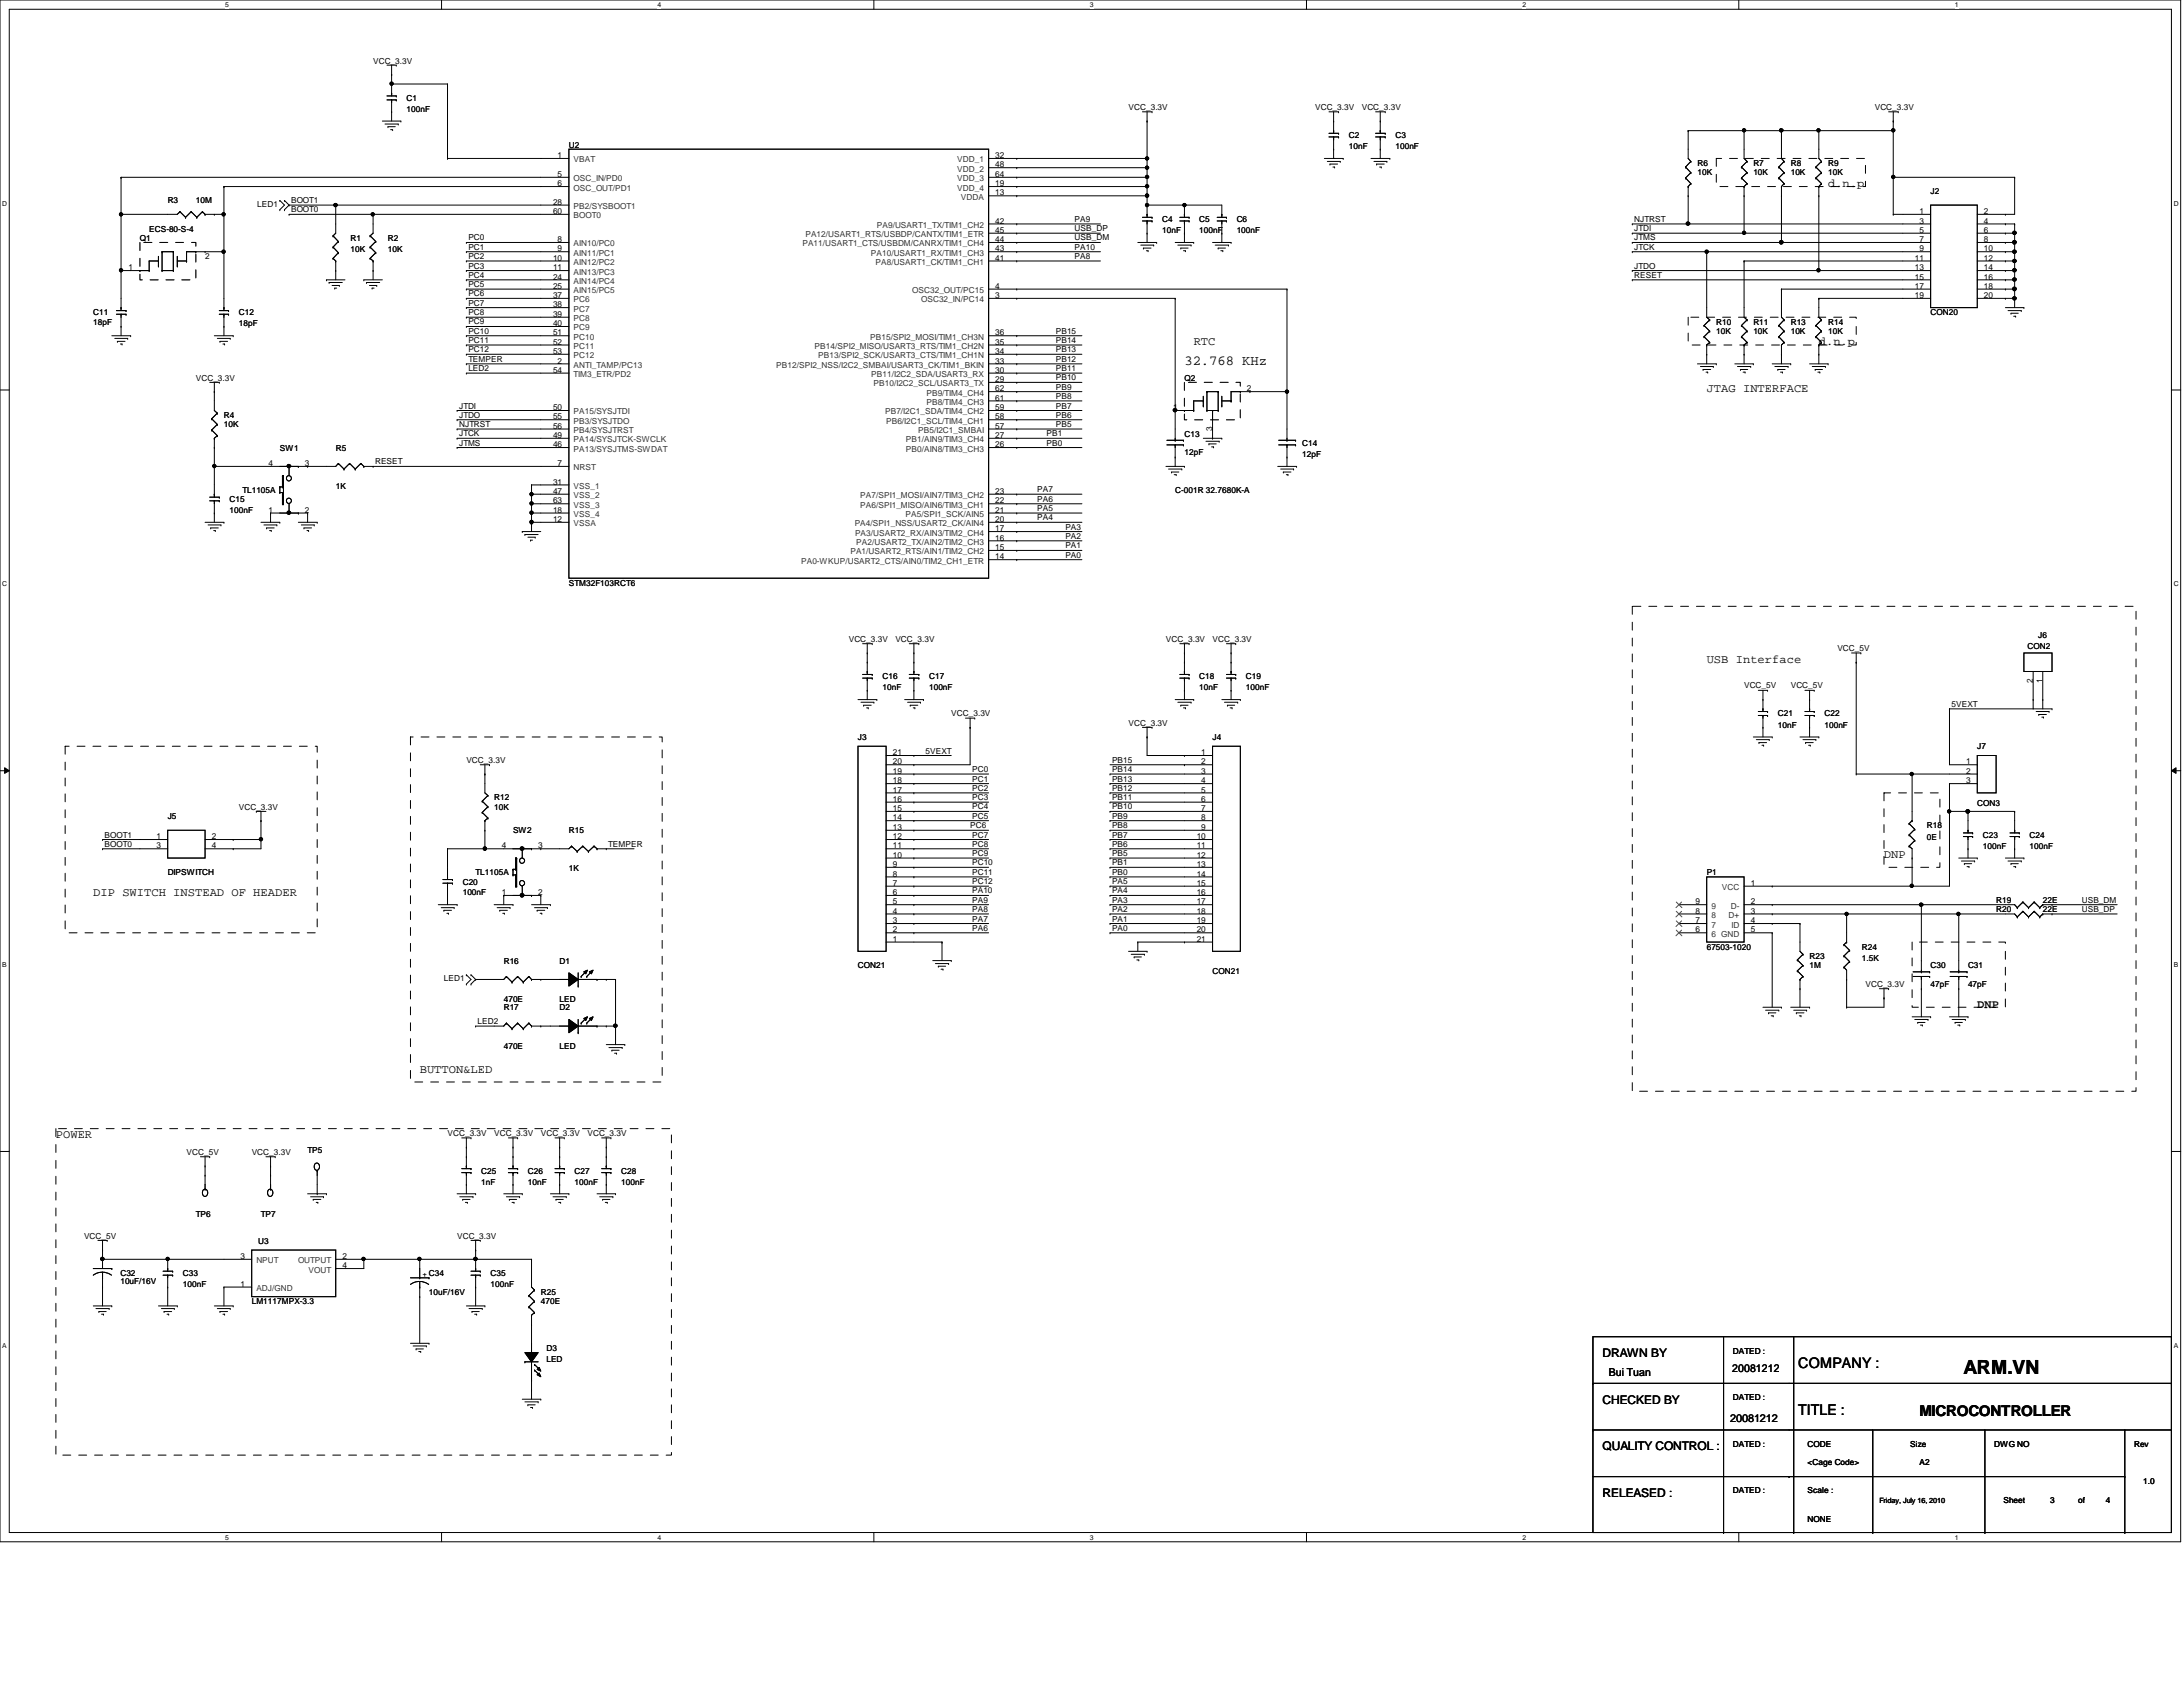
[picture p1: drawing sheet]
<svg xmlns="http://www.w3.org/2000/svg" width="279mm" height="216mm" viewBox="0 0 279 216" stroke-linecap="round" stroke-linejoin="round" font-family="sans-serif">
<defs><g id="words">
<text font-size="2.5" x="251.3" y="175.9">ARM.VN</text>
<g font-size="1.9">
<text x="230.2" y="175.1">COMPANY :</text>
<text x="230.2" y="181.1">TITLE :</text>
<text x="245.7" y="181.2">MICROCONTROLLER</text>
</g>
<text font-size="1.8" x="151.6" y="46.7">32.768 KHz</text>
<g font-size="1.5">
<text x="234" y="23.9">d.n.p</text>
<text x="152.8" y="44.2">RTC</text>
<text x="232.8" y="44.2">d.n.p</text>
<text x="218.4" y="50.2">JTAG INTERFACE</text>
<text x="218.4" y="84.8">USB Interface</text>
<text x="241.1" y="109.9">DNP</text>
<text x="11.9" y="114.6">DIP SWITCH INSTEAD OF HEADER</text>
<text x="253.1" y="129">DNP</text>
<text x="53.7" y="137.3">BUTTON&amp;LED</text>
<text x="7.2" y="145.7">POWER</text>
<text x="205.1" y="173.7">DRAWN BY</text>
<text x="205.1" y="179.6">CHECKED BY</text>
<text x="205.1" y="185.6">QUALITY CONTROL :</text>
<text x="205.1" y="191.6">RELEASED :</text>
</g>
<g font-size="1.4">
<text x="205.9" y="176.1">Bui Tuan</text>
<text x="221.7" y="175.6">20081212</text>
<text x="221.4" y="182">20081212</text>
</g>
<g font-size="1.1">
<text x="47.8" y="8.1">VCC_3.3V</text>
<text x="52" y="12.9">C1</text>
<text x="52" y="14.4">100nF</text>
<text x="144.4" y="14.1">VCC_3.3V</text>
<text x="168.3" y="14.1">VCC_3.3V</text>
<text x="172.6" y="17.7">C2</text>
<text x="174.3" y="14.1">VCC_3.3V</text>
<text x="178.6" y="17.7">C3</text>
<text x="239.9" y="14.1">VCC_3.3V</text>
<text x="71.4" y="22.6">5</text>
<text x="71.4" y="23.8">6</text>
<text x="71.4" y="20.2">1</text>
<text x="72.8" y="18.9">U2</text>
<text x="127.4" y="20.2">32</text>
<text x="127.4" y="21.4">48</text>
<text x="127.4" y="22.6">64</text>
<text x="127.4" y="23.8">19</text>
<text x="172.6" y="19.1">10nF</text>
<text x="178.6" y="19.1">100nF</text>
<text x="217.3" y="21.3">R6</text>
<text x="217.3" y="22.4">10K</text>
<text x="224.4" y="21.3">R7</text>
<text x="224.4" y="22.4">10K</text>
<text x="229.2" y="21.3">R8</text>
<text x="229.2" y="22.4">10K</text>
<text x="234" y="21.3">R9</text>
<text x="234" y="22.4">10K</text>
<text x="19.1" y="29.6">ECS-80-S-4</text>
<text x="21.5" y="26">R3</text>
<text x="25.1" y="26">10M</text>
<text x="32.9" y="26.5">LED1</text>
<text x="37.3" y="26">BOOT1</text>
<text x="37.3" y="27.2">BOOT0</text>
<text x="70.8" y="26.2">28</text>
<text x="70.8" y="27.4">60</text>
<text x="127.4" y="28.6">42</text>
<text x="127.4" y="29.8">45</text>
<text x="127.4" y="25">13</text>
<text x="137.5" y="28.4">PA9</text>
<text x="137.5" y="29.6">USB_DP</text>
<text x="148.8" y="28.4">C4</text>
<text x="148.8" y="29.8">10nF</text>
<text x="153.5" y="28.4">C5</text>
<text x="153.5" y="29.8">100nF</text>
<text x="158.3" y="28.4">C6</text>
<text x="158.3" y="29.8">100nF</text>
<text x="209.2" y="29.6">JTDI</text>
<text x="209.2" y="28.4">NJTRST</text>
<text x="245.7" y="27.4">1</text>
<text x="245.7" y="28.6">3</text>
<text x="245.7" y="29.8">5</text>
<text x="247.1" y="24.8">J2</text>
<text x="253.9" y="27.4">2</text>
<text x="253.9" y="28.6">4</text>
<text x="253.9" y="29.8">6</text>
<text x="16.5" y="34.6">1</text>
<text x="17.9" y="30.8">Q1</text>
<text x="26.2" y="33.2">2</text>
<text x="44.9" y="30.8">R1</text>
<text x="44.9" y="32.3">10K</text>
<text x="49.7" y="30.8">R2</text>
<text x="49.7" y="32.3">10K</text>
<text x="59.9" y="30.8">PC0</text>
<text x="59.9" y="32">PC1</text>
<text x="59.9" y="33.1">PC2</text>
<text x="59.9" y="34.4">PC3</text>
<text x="59.9" y="35.6">PC4</text>
<text x="70.8" y="33.4">10</text>
<text x="70.8" y="34.6">11</text>
<text x="70.8" y="35.8">24</text>
<text x="71.4" y="31">8</text>
<text x="71.4" y="32.2">9</text>
<text x="127.4" y="33.4">41</text>
<text x="127.4" y="32.2">43</text>
<text x="127.4" y="31">44</text>
<text x="137.5" y="30.8">USB_DM</text>
<text x="137.5" y="32">PA10</text>
<text x="137.5" y="33.1">PA8</text>
<text x="209.2" y="34.4">JTDO</text>
<text x="209.2" y="30.8">JTMS</text>
<text x="209.2" y="35.6">RESET</text>
<text x="209.2" y="32">JTCK</text>
<text x="245.1" y="33.4">11</text>
<text x="245.1" y="34.6">13</text>
<text x="245.1" y="35.8">15</text>
<text x="245.7" y="31">7</text>
<text x="245.7" y="32.2">9</text>
<text x="253.9" y="31">8</text>
<text x="253.9" y="32.2">10</text>
<text x="253.9" y="33.4">12</text>
<text x="253.9" y="34.6">14</text>
<text x="253.9" y="35.8">16</text>
<text x="11.9" y="40.3">C11</text>
<text x="11.9" y="41.6">18pF</text>
<text x="30.6" y="40.3">C12</text>
<text x="30.6" y="41.8">18pF</text>
<text x="59.9" y="36.7">PC5</text>
<text x="59.9" y="37.9">PC6</text>
<text x="59.9" y="39.1">PC7</text>
<text x="59.9" y="40.3">PC8</text>
<text x="59.9" y="41.5">PC9</text>
<text x="70.8" y="37">25</text>
<text x="70.8" y="38.1">37</text>
<text x="70.8" y="39.3">38</text>
<text x="70.8" y="40.6">39</text>
<text x="70.8" y="41.7">40</text>
<text x="127.4" y="38.1">3</text>
<text x="127.4" y="37">4</text>
<text x="219.7" y="41.6">R10</text>
<text x="224.4" y="41.6">R11</text>
<text x="229.2" y="41.6">R13</text>
<text x="234" y="41.6">R14</text>
<text x="245.1" y="37">17</text>
<text x="245.1" y="38.1">19</text>
<text x="247.1" y="40.3">CON20</text>
<text x="253.9" y="37">18</text>
<text x="253.9" y="38.1">20</text>
<text x="59.9" y="42.7">PC10</text>
<text x="59.9" y="43.9">PC11</text>
<text x="59.9" y="45.1">PC12</text>
<text x="59.9" y="46.3">TEMPER</text>
<text x="59.9" y="47.5">LED2</text>
<text x="70.8" y="42.9">51</text>
<text x="70.8" y="44.1">52</text>
<text x="70.8" y="45.3">53</text>
<text x="70.8" y="47.7">54</text>
<text x="71.4" y="46.5">2</text>
<text x="127.4" y="47.7">30</text>
<text x="127.4" y="46.5">33</text>
<text x="127.4" y="45.3">34</text>
<text x="127.4" y="44.1">35</text>
<text x="127.4" y="42.9">36</text>
<text x="135.1" y="42.7">PB15</text>
<text x="135.1" y="45.1">PB13</text>
<text x="135.1" y="43.9">PB14</text>
<text x="135.1" y="46.3">PB12</text>
<text x="135.1" y="47.5">PB11</text>
<text x="219.7" y="42.8">10K</text>
<text x="224.4" y="42.8">10K</text>
<text x="229.2" y="42.8">10K</text>
<text x="234" y="42.8">10K</text>
<text x="25.1" y="48.7">VCC_3.3V</text>
<text x="28.7" y="53.5">R4</text>
<text x="58.8" y="53.5">JTDO</text>
<text x="58.8" y="52.3">JTDI</text>
<text x="70.8" y="52.5">50</text>
<text x="70.8" y="53.7">55</text>
<text x="127.4" y="53.7">58</text>
<text x="127.4" y="52.5">59</text>
<text x="127.4" y="51.3">61</text>
<text x="127.4" y="50.1">62</text>
<text x="127.4" y="48.9">29</text>
<text x="135.1" y="49.9">PB9</text>
<text x="135.1" y="48.7">PB10</text>
<text x="135.1" y="52.3">PB7</text>
<text x="135.1" y="51.1">PB8</text>
<text x="135.1" y="53.5">PB6</text>
<text x="150.2" y="52.5">1</text>
<text x="151.6" y="48.7">Q2</text>
<text x="159.6" y="50.1">2</text>
<text x="28.7" y="54.7">10K</text>
<text x="34.4" y="59.6">4</text>
<text x="35.8" y="57.7">SW1</text>
<text x="39" y="59.6">3</text>
<text x="43" y="57.7">R5</text>
<text x="48" y="59.4">RESET</text>
<text x="58.8" y="54.7">NJTRST</text>
<text x="58.8" y="55.8">JTCK</text>
<text x="58.8" y="57">JTMS</text>
<text x="70.8" y="57.2">46</text>
<text x="70.8" y="56">49</text>
<text x="70.8" y="54.9">56</text>
<text x="71.4" y="59.6">7</text>
<text x="127.4" y="57.2">26</text>
<text x="127.4" y="56">27</text>
<text x="127.4" y="54.9">57</text>
<text x="133.9" y="57">PB0</text>
<text x="133.9" y="55.8">PB1</text>
<text x="135.1" y="54.7">PB5</text>
<text x="151.6" y="55.9">C13</text>
<text x="151.6" y="58.3">12pF</text>
<text x="155.2" y="55.2" transform="rotate(-90 155.2 55.2)">3</text>
<text x="166.7" y="57.1">C14</text>
<text x="166.7" y="58.5">12pF</text>
<text x="29.4" y="64.2">C15</text>
<text x="29.4" y="65.7">100nF</text>
<text x="31" y="63">TL1105A</text>
<text x="34.4" y="65.6">1</text>
<text x="39" y="65.6">2</text>
<text x="43" y="62.6">1K</text>
<text x="70.8" y="62">31</text>
<text x="70.8" y="63.2">47</text>
<text x="70.8" y="64.4">63</text>
<text x="70.8" y="65.6">18</text>
<text x="127.4" y="65.6">21</text>
<text x="127.4" y="64.4">22</text>
<text x="127.4" y="63.2">23</text>
<text x="132.8" y="65.4">PA5</text>
<text x="132.8" y="63">PA7</text>
<text x="132.8" y="64.2">PA6</text>
<text x="150.4" y="63">C-001R 32.7680K-A</text>
<text x="70.8" y="66.8">12</text>
<text x="127.4" y="71.6">14</text>
<text x="127.4" y="70.4">15</text>
<text x="127.4" y="69.2">16</text>
<text x="127.4" y="68">17</text>
<text x="127.4" y="66.8">20</text>
<text x="132.8" y="66.6">PA4</text>
<text x="136.4" y="71.4">PA0</text>
<text x="136.4" y="70.2">PA1</text>
<text x="136.4" y="69">PA2</text>
<text x="136.4" y="67.8">PA3</text>
<text x="72.8" y="75">STM32F103RCT6</text>
<text x="108.6" y="82.1">VCC_3.3V</text>
<text x="114.6" y="82.1">VCC_3.3V</text>
<text x="149.2" y="82.1">VCC_3.3V</text>
<text x="155.2" y="82.1">VCC_3.3V</text>
<text x="235.2" y="83.4">VCC_5V</text>
<text x="259.5" y="83.1">CON2</text>
<text x="260.9" y="81.7">J6</text>
<text x="112.9" y="86.9">C16</text>
<text x="112.9" y="88.3">10nF</text>
<text x="118.9" y="86.9">C17</text>
<text x="118.9" y="88.3">100nF</text>
<text x="153.5" y="86.9">C18</text>
<text x="153.5" y="88.3">10nF</text>
<text x="159.5" y="86.9">C19</text>
<text x="159.5" y="88.3">100nF</text>
<text x="223.2" y="88.1">VCC_5V</text>
<text x="229.2" y="88.1">VCC_5V</text>
<text x="260.2" y="87.4" transform="rotate(-90 260.2 87.4)">2</text>
<text x="261.4" y="87.4" transform="rotate(-90 261.4 87.4)">1</text>
<text x="109.8" y="94.7">J3</text>
<text x="121.8" y="91.7">VCC_3.3V</text>
<text x="144.4" y="92.9">VCC_3.3V</text>
<text x="155.2" y="94.7">J4</text>
<text x="227.5" y="91.7">C21</text>
<text x="227.5" y="93.1">10nF</text>
<text x="233.5" y="91.7">C22</text>
<text x="233.5" y="93.1">100nF</text>
<text x="249.8" y="90.5">5VEXT</text>
<text x="253.1" y="95.9">J7</text>
<text x="59.7" y="97.7">VCC_3.3V</text>
<text x="114.3" y="101.4">17</text>
<text x="114.3" y="100.2">18</text>
<text x="114.3" y="99">19</text>
<text x="114.3" y="97.8">20</text>
<text x="114.3" y="96.6">21</text>
<text x="118.4" y="96.4">5VEXT</text>
<text x="124.4" y="98.8">PC0</text>
<text x="124.4" y="100">PC1</text>
<text x="124.4" y="101.2">PC2</text>
<text x="142.3" y="98.8">PB14</text>
<text x="142.3" y="100">PB13</text>
<text x="142.3" y="101.2">PB12</text>
<text x="142.3" y="97.6">PB15</text>
<text x="153.8" y="96.6">1</text>
<text x="153.8" y="97.8">2</text>
<text x="153.8" y="99">3</text>
<text x="153.8" y="100.2">4</text>
<text x="153.8" y="101.4">5</text>
<text x="251.6" y="97.8">1</text>
<text x="251.6" y="99">2</text>
<text x="251.6" y="100.2">3</text>
<text x="13.4" y="107.2">BOOT1</text>
<text x="20" y="107.4">1</text>
<text x="21.5" y="104.8">J5</text>
<text x="27.1" y="107.4">2</text>
<text x="30.6" y="103.6">VCC_3.3V</text>
<text x="63.2" y="102.4">R12</text>
<text x="63.2" y="103.6">10K</text>
<text x="65.7" y="106.6">SW2</text>
<text x="72.8" y="106.6">R15</text>
<text x="114.3" y="107.4">12</text>
<text x="114.3" y="106.2">13</text>
<text x="114.3" y="105">14</text>
<text x="114.3" y="103.8">15</text>
<text x="114.3" y="102.6">16</text>
<text x="124.2" y="106">PC6</text>
<text x="124.4" y="102.4">PC3</text>
<text x="124.4" y="103.6">PC4</text>
<text x="124.4" y="104.8">PC5</text>
<text x="124.4" y="107.2">PC7</text>
<text x="142.3" y="103.6">PB10</text>
<text x="142.3" y="104.8">PB9</text>
<text x="142.3" y="106">PB8</text>
<text x="142.3" y="107.2">PB7</text>
<text x="142.3" y="102.4">PB11</text>
<text x="153.2" y="107.4">10</text>
<text x="153.8" y="102.6">6</text>
<text x="153.8" y="103.8">7</text>
<text x="153.8" y="105">8</text>
<text x="153.8" y="106.2">9</text>
<text x="246.6" y="106">R18</text>
<text x="246.6" y="107.4">0E</text>
<text x="253.1" y="103.2">CON3</text>
<text x="253.8" y="107.2">C23</text>
<text x="259.8" y="107.2">C24</text>
<text x="13.4" y="108.4">BOOT0</text>
<text x="20" y="108.6">3</text>
<text x="21.5" y="112">DIPSWITCH</text>
<text x="27.1" y="108.6">4</text>
<text x="59.2" y="113.2">C20</text>
<text x="60.9" y="112">TL1105A</text>
<text x="64.2" y="108.6">4</text>
<text x="68.9" y="108.6">3</text>
<text x="72.8" y="111.5">1K</text>
<text x="77.9" y="108.4">TEMPER</text>
<text x="114.3" y="113.4">7</text>
<text x="114.3" y="112.2">8</text>
<text x="114.3" y="111">9</text>
<text x="114.3" y="109.8">10</text>
<text x="114.3" y="108.6">11</text>
<text x="124.4" y="108.4">PC8</text>
<text x="124.4" y="109.6">PC9</text>
<text x="124.4" y="110.7">PC10</text>
<text x="124.4" y="112">PC11</text>
<text x="124.4" y="113.2">PC12</text>
<text x="142.3" y="109.6">PB5</text>
<text x="142.3" y="108.4">PB6</text>
<text x="142.3" y="110.7">PB1</text>
<text x="142.3" y="112">PB0</text>
<text x="142.3" y="113.2">PA5</text>
<text x="153.2" y="108.6">11</text>
<text x="153.2" y="109.8">12</text>
<text x="153.2" y="111">13</text>
<text x="153.2" y="112.2">14</text>
<text x="153.2" y="113.4">15</text>
<text x="218.4" y="112">P1</text>
<text x="224.1" y="113.4">1</text>
<text x="253.8" y="108.6">100nF</text>
<text x="259.8" y="108.6">100nF</text>
<text x="59.2" y="114.6">100nF</text>
<text x="64.2" y="114.6">1</text>
<text x="68.9" y="114.6">2</text>
<text x="114.3" y="119.3">2</text>
<text x="114.3" y="118.2">3</text>
<text x="114.3" y="116.9">4</text>
<text x="114.3" y="115.7">5</text>
<text x="114.3" y="114.6">6</text>
<text x="124.4" y="115.5">PA9</text>
<text x="124.4" y="114.3">PA10</text>
<text x="124.4" y="117.9">PA7</text>
<text x="124.4" y="116.7">PA8</text>
<text x="124.4" y="119.1">PA6</text>
<text x="142.3" y="115.5">PA3</text>
<text x="142.3" y="114.3">PA4</text>
<text x="142.3" y="116.7">PA2</text>
<text x="142.3" y="117.9">PA1</text>
<text x="142.3" y="119.1">PA0</text>
<text x="153.2" y="114.6">16</text>
<text x="153.2" y="115.7">17</text>
<text x="153.2" y="116.9">18</text>
<text x="153.2" y="118.2">19</text>
<text x="153.2" y="119.3">20</text>
<text x="217" y="119.3">6</text>
<text x="217" y="118.2">7</text>
<text x="217" y="116.9">8</text>
<text x="217" y="115.7">9</text>
<text x="224.1" y="118.2">4</text>
<text x="224.1" y="116.9">3</text>
<text x="224.1" y="115.7">2</text>
<text x="224.1" y="119.3">5</text>
<text x="255.5" y="116.8">R20</text>
<text x="255.5" y="115.6">R19</text>
<text x="261.5" y="116.8">22E</text>
<text x="261.5" y="115.6">22E</text>
<text x="266.4" y="115.5">USB_DM</text>
<text x="266.4" y="116.7">USB_DP</text>
<text x="56.8" y="125.6">LED1</text>
<text x="64.5" y="123.3">R16</text>
<text x="71.6" y="123.3">D1</text>
<text x="109.8" y="123.9">CON21</text>
<text x="114.3" y="120.5">1</text>
<text x="153.2" y="120.5">21</text>
<text x="155.2" y="124.6">CON21</text>
<text x="218.4" y="121.5">67503-1020</text>
<text x="231.6" y="122.7">R23</text>
<text x="231.6" y="123.9">1M</text>
<text x="238.3" y="121.5">R24</text>
<text x="238.3" y="123">1.5K</text>
<text x="247.1" y="123.9">C30</text>
<text x="251.9" y="123.9">C31</text>
<text x="61.1" y="131.1">LED2</text>
<text x="64.5" y="128.2">470E</text>
<text x="64.5" y="129.3">R17</text>
<text x="71.6" y="128.2">LED</text>
<text x="71.6" y="129.3">D2</text>
<text x="238.8" y="126.3">VCC_3.3V</text>
<text x="247.1" y="126.3">47pF</text>
<text x="251.9" y="126.3">47pF</text>
<text x="64.5" y="134.2">470E</text>
<text x="71.6" y="134.2">LED</text>
<text x="23.9" y="147.8">VCC_5V</text>
<text x="32.2" y="147.8">VCC_3.3V</text>
<text x="39.4" y="147.6">TP5</text>
<text x="57.3" y="145.4">VCC_3.3V</text>
<text x="63.2" y="145.4">VCC_3.3V</text>
<text x="69.2" y="145.4">VCC_3.3V</text>
<text x="75.2" y="145.4">VCC_3.3V</text>
<text x="25.1" y="155.7">TP6</text>
<text x="33.4" y="155.7">TP7</text>
<text x="61.6" y="150.2">C25</text>
<text x="61.6" y="151.6">1nF</text>
<text x="67.6" y="150.2">C26</text>
<text x="67.6" y="151.6">10nF</text>
<text x="73.5" y="150.2">C27</text>
<text x="73.5" y="151.6">100nF</text>
<text x="79.5" y="150.2">C28</text>
<text x="79.5" y="151.6">100nF</text>
<text x="10.8" y="158.5">VCC_5V</text>
<text x="30.8" y="161.1">3</text>
<text x="33.1" y="159.3">U3</text>
<text x="43.8" y="161.1">2</text>
<text x="58.5" y="158.5">VCC_3.3V</text>
<text x="15.4" y="163.3">C32</text>
<text x="15.4" y="164.4">10uF/16V</text>
<text x="23.4" y="163.3">C33</text>
<text x="23.4" y="164.8">100nF</text>
<text x="30.8" y="164.7">1</text>
<text x="32.2" y="166.9">LM1117MPX-3.3</text>
<text x="43.8" y="162.3">4</text>
<text x="54.1" y="163.4">+ C34</text>
<text x="54.9" y="165.7">10uF/16V</text>
<text x="62.8" y="163.3">C35</text>
<text x="62.8" y="164.8">100nF</text>
<text x="69.2" y="165.7">R25</text>
<text x="69.2" y="166.9">470E</text>
<text x="69.9" y="172.9">D3</text>
<text x="221.8" y="173.2">DATED :</text>
<text x="69.9" y="174.3">LED</text>
<text x="221.8" y="179.2">DATED :</text>
<text x="221.8" y="185.2">DATED :</text>
<text x="231.4" y="185.2">CODE</text>
<text x="244.5" y="185.2">Size</text>
<text x="255.2" y="185.2">DWG NO</text>
<text x="273.1" y="185.2">Rev</text>
<text x="221.8" y="191.1">DATED :</text>
<text x="231.4" y="187.5">&lt;Cage Code&gt;</text>
<text x="231.4" y="191.1">Scale :</text>
<text x="245.7" y="187.5">A2</text>
<text x="274.3" y="189.9">1.0</text>
<text x="231.4" y="194.7">NONE</text>
<text x="256.4" y="192.3">Sheet</text>
<text x="262.4" y="192.3">3</text>
<text x="266" y="192.3">of</text>
<text x="269.5" y="192.3">4</text>
</g>
<g font-size="1.1" fill="#333">
<text x="73.4" y="23.2">OSC_IN/PD0</text>
<text x="73.4" y="20.8">VBAT</text>
<text x="122.5" y="20.8">VDD_1</text>
<text x="122.5" y="22">VDD_2</text>
<text x="122.5" y="23.2">VDD_3</text>
<text x="73.4" y="26.8">PB2/SYSBOOT1</text>
<text x="73.4" y="24.4">OSC_OUT/PD1</text>
<text x="73.4" y="27.9">BOOT0</text>
<text x="112.2" y="29.2">PA9/USART1_TX/TIM1_CH2</text>
<text x="122.5" y="24.4">VDD_4</text>
<text x="123" y="25.6">VDDA</text>
<text x="73.4" y="31.5">AIN10/PC0</text>
<text x="73.4" y="32.7">AIN11/PC1</text>
<text x="73.4" y="33.9">AIN12/PC2</text>
<text x="73.4" y="35.1">AIN13/PC3</text>
<text x="102.7" y="31.5">PA11/USART1_CTS/USBDM/CANRX/TIM1_CH4</text>
<text x="103.1" y="30.4">PA12/USART1_RTS/USBDP/CANTX/TIM1_ETR</text>
<text x="111.5" y="32.7">PA10/USART1_RX/TIM1_CH3</text>
<text x="112.1" y="33.9">PA8/USART1_CK/TIM1_CH1</text>
<text x="73.4" y="36.3">AIN14/PC4</text>
<text x="73.4" y="37.5">AIN15/PC5</text>
<text x="73.4" y="38.7">PC6</text>
<text x="73.4" y="39.9">PC7</text>
<text x="73.4" y="41.1">PC8</text>
<text x="116.8" y="37.5">OSC32_OUT/PC15</text>
<text x="117.9" y="38.7">OSC32_IN/PC14</text>
<text x="73.4" y="42.3">PC9</text>
<text x="73.4" y="43.5">PC10</text>
<text x="73.4" y="44.7">PC11</text>
<text x="73.4" y="45.8">PC12</text>
<text x="73.4" y="47.1">ANTI_TAMP/PC13</text>
<text x="99.4" y="47.1">PB12/SPI2_NSS/I2C2_SMBAI/USART3_CK/TIM1_BKIN</text>
<text x="104.3" y="44.7">PB14/SPI2_MISO/USART3_RTS/TIM1_CH2N</text>
<text x="104.7" y="45.8">PB13/SPI2_SCK/USART3_CTS/TIM1_CH1N</text>
<text x="111.4" y="43.5">PB15/SPI2_MOSI/TIM1_CH3N</text>
<text x="73.4" y="53">PA15/SYSJTDI</text>
<text x="73.4" y="48.3">TIM3_ETR/PD2</text>
<text x="111.5" y="48.3">PB11/I2C2_SDA/USART3_RX</text>
<text x="111.8" y="49.4">PB10/I2C2_SCL/USART3_TX</text>
<text x="113.3" y="53">PB7/I2C1_SDA/TIM4_CH2</text>
<text x="118.6" y="51.8">PB8/TIM4_CH3</text>
<text x="118.6" y="50.6">PB9/TIM4_CH4</text>
<text x="73.4" y="57.8">PA13/SYSJTMS-SWDAT</text>
<text x="73.4" y="56.6">PA14/SYSJTCK-SWCLK</text>
<text x="73.4" y="54.2">PB3/SYSJTDO</text>
<text x="73.4" y="55.4">PB4/SYSJTRST</text>
<text x="113.4" y="54.2">PB6/I2C1_SCL/TIM4_CH1</text>
<text x="116" y="57.8">PB0/AIN8/TIM3_CH3</text>
<text x="116" y="56.6">PB1/AIN9/TIM3_CH4</text>
<text x="117.5" y="55.4">PB5/I2C1_SMBAI</text>
<text x="73.4" y="62.6">VSS_1</text>
<text x="73.4" y="63.8">VSS_2</text>
<text x="73.4" y="65">VSS_3</text>
<text x="73.4" y="60.2">NRST</text>
<text x="110.1" y="65">PA6/SPI1_MISO/AIN6/TIM3_CH1</text>
<text x="110.1" y="63.8">PA7/SPI1_MOSI/AIN7/TIM3_CH2</text>
<text x="73.4" y="66.2">VSS_4</text>
<text x="73.4" y="67.4">VSSA</text>
<text x="108.8" y="71">PA1/USART2_RTS/AIN1/TIM2_CH2</text>
<text x="109.4" y="67.4">PA4/SPI1_NSS/USART2_CK/AIN4</text>
<text x="109.4" y="68.5">PA3/USART2_RX/AIN3/TIM2_CH4</text>
<text x="109.6" y="69.7">PA2/USART2_TX/AIN2/TIM2_CH3</text>
<text x="115.9" y="66.2">PA5/SPI1_SCK/AIN5</text>
<text x="102.5" y="72.1">PA0-WKUP/USART2_CTS/AIN0/TIM2_CH1_ETR</text>
<text x="220.4" y="113.9">VCC</text>
<text x="219" y="119.9">6 GND</text>
<text x="219" y="118.7">7</text>
<text x="219" y="117.5">8</text>
<text x="219" y="116.3">9</text>
<text x="221.2" y="117.5">D+</text>
<text x="221.5" y="116.3">D-</text>
<text x="221.6" y="118.7">ID</text>
<text x="32.8" y="161.7">NPUT</text>
<text x="38.1" y="161.7">OUTPUT</text>
<text x="32.8" y="165.2">ADJ/GND</text>
<text x="39.5" y="162.9">VOUT</text>
</g>
<g font-size=".9">
<text x="28.8" y=".9">5</text>
<text x="84.2" y=".9">4</text>
<text x="139.5" y=".9">3</text>
<text x="194.9" y=".9">2</text>
<text x="250.2" y=".9">1</text>
<text x=".3" y="26.3">D</text>
<text x="278.2" y="26.3">D</text>
<text x=".3" y="75.1">C</text>
<text x="278.2" y="75.1">C</text>
<text x=".3" y="123.8">B</text>
<text x="278.2" y="123.8">B</text>
<text x=".3" y="172.5">A</text>
<text x="278.2" y="172.5">A</text>
<text x="28.8" y="197.1">5</text>
<text x="84.2" y="197.1">4</text>
<text x="139.5" y="197.1">3</text>
<text x="194.9" y="197.1">2</text>
<text x="240.5" y="192.3">Friday, July 16, 2010</text>
<text x="250.2" y="197.1">1</text>
</g>
</g></defs>
<path d="M0 0h279.1v197.3h-279.1zM1.2 1.2h276.7v194.9h-276.7z" fill="none" stroke="#000" stroke-width=".13"/>
<g fill="#fff">
<path d="M28.8 .1h.5v1h-.5z"/>
<path d="M28.8 196.3h.5v.9h-.5z"/>
</g>
<path d="M56.5 0v1.2M56.5 196.1v1.2" fill="none" stroke="#000" stroke-width=".13"/>
<g fill="#fff">
<path d="M84.2 .1h.4v1h-.4z"/>
<path d="M84.2 196.3h.4v.9h-.4z"/>
</g>
<path d="M111.8 0v1.2M111.8 196.1v1.2" fill="none" stroke="#000" stroke-width=".13"/>
<g fill="#fff">
<path d="M139.5 .1h.5v1h-.5z"/>
<path d="M139.5 196.3h.5v.9h-.5z"/>
</g>
<path d="M167.2 0v1.2M167.2 196.1v1.2" fill="none" stroke="#000" stroke-width=".13"/>
<g fill="#fff">
<path d="M194.9 .1h.4v1h-.4z"/>
<path d="M194.9 196.3h.4v.9h-.4z"/>
</g>
<path d="M222.5 0v1.2M222.5 196.1v1.2" fill="none" stroke="#000" stroke-width=".13"/>
<g fill="#fff">
<path d="M250.2 .1h.5v1h-.5z"/>
<path d="M250.2 196.3h.5v.9h-.5z"/>
<path d="M.3 25.5h.6v1h-.6z"/>
<path d="M278.2 25.5h.6v1h-.6z"/>
<path d="M.3 74.3h.6v.9h-.6z"/>
<path d="M278.2 74.3h.6v.9h-.6z"/>
</g>
<path d="M0 49.9h1.2M277.9 49.9h1.2" fill="none" stroke="#000" stroke-width=".13"/>
<g fill="#fff">
<path d="M.3 123h.5v1h-.5z"/>
<path d="M278.2 123h.6v1h-.6z"/>
</g>
<path d="M0 98.6h1.2M.6 98.3l.6 .3-.6 .4zM277.9 98.6l.6-.3v.7zM277.9 98.6h1.2" fill="none" stroke="#000" stroke-width=".13"/>
<path d="M.6 98.3l.6 .3-.6 .4zM277.9 98.6l.6-.3v.7z" fill="#000"/>
<g fill="#fff">
<path d="M.3 171.7h.5v1h-.5z"/>
<path d="M278.2 171.7h.6v1h-.6z"/>
</g>
<g fill="none" stroke="#000" stroke-width=".13">
<path d="M48.9 15.5h2.4M49.3 15.9h1.7M49.5 8.3h1.2M49.5 12.8h1.2M49.5 12.3h1.2M49.7 16.2h.1M49.7 16.2h.9M50 10.6h.3v.1v.1l-.2 .1-.1-.1zM50 16.6h.2M50.1 10.8h.1M50.1 14.3h.1M50.1 9.5h.1"/>
<path d="M50.1 11.9h.1M50.1 12.8h.1M50.1 10.8h7.2M50.1 8.3v4M50.1 12.8v2.7M50.2 16.6h.1M50.7 8.3h.1M50.7 12.8h.1M50.7 12.3h.1M51 15.9h.1M51.3 15.5h.1M57.3 10.8h.1"/>
<path d="M57.3 10.8v9.5M72.8 19.1h53.7v54.9h-53.7zM146.2 14.3h1.2M146.8 15.5h.1M146.8 14.3v13.5M147.4 14.3h.1M170.1 14.3h1.2M170.1 17.5h1.2M170.1 17.1h1.2M170.7 19.1h.1M170.7 15.5h.1M170.7 16.7h.1"/>
<path d="M170.7 17.5h.1M170.7 14.3v2.8M170.7 17.5v2.8M171.3 14.3h.1M171.3 17.5h.1M171.3 17.1h.1M176.1 14.3h1.2M176.1 17.5h1.2M176.1 17.1h1.2M176.7 19.1h.1M176.7 15.5h.1M176.7 16.7h.1"/>
<path d="M176.7 17.5h.1M176.7 14.3v2.8M176.7 17.5v2.8M177.3 14.3h.1M177.3 17.5h.1M177.3 17.1h.1M216.1 16.7h.1M216.1 16.7h26.2M216.1 16.7v3.6l.3 .4M223.1 16.5h.3v.2v.1l-.2 .1-.1-.1zM223.2 16.7h.1M223.2 16.7v3.6l.4 .4"/>
<path d="M227.8 16.5h.3l.1 .2-.1 .1-.1 .1-.2-.1zM228 16.7h.1M228 16.7v3.6l.3 .4M232.6 16.5h.3l.1 .2-.1 .1-.2 .1-.1-.1zM232.8 16.7h.1M232.8 16.7v3.6l.3 .4M241.7 14.3h1.3M242.2 16.5h.3v.2v.1l-.2 .1-.1-.1zM242.3 16.7h.1M242.3 15.5h.1M242.3 14.3v13.1M243 14.3h.1"/>
<path d="M14.9 39.8h1.2M15.3 34.4h.3l.1 .2-.1 .1-.1 .1-.2-.1zM15.3 27.3h.3l.1 .1-.1 .2h-.1h-.2zM15.5 34.6h.1M15.5 27.4h.1M15.5 22.7h.1M15.5 39.4h.1M15.5 34.6h3.6M15.5 22.7h57.3M15.5 22.7v17.1M16.1 39.8h.1M17.9 34.6h.1"/>
<path d="M19.1 34.6h.1M20.3 34h.1M20.3 33.4h.1M20.3 33.4h-1.2v1.2M20.3 32.8v1.2M20.7 34.6h.1M20.7 32.2h.1M20.7 32.2h1.5M20.7 34.6h1.5M20.7 32.2v2.4M22.2 34.6h.1M22.2 32.2h.1"/>
<path d="M22.2 32.2v2.4M22.7 34h.1M22.7 33.4h1.2M22.7 32.8v1.2M23 27.1h.1M23 27.1l-.3 .3h-7.2M23 27.1l.7 .7M23.7 27.8h.1M23.9 33.4h.1M24.5 27.1h.1M24.5 27.1l-.8 .7M24.5 27.1l.7 .7"/>
<path d="M25.1 32.2h.1M25.2 27.8h.1M25.9 27.1h.1M25.9 27.1l-.7 .7M25.9 27.1l.3 .3M26.2 32.2h.1M26.2 27.4h.1M26.2 27.4h2.5M27.4 27.4h.1M28.1 39.8h1.2M28.5 32.1h.3v.1v.2h-.2h-.1zM28.5 27.3h.3v.1v.2h-.2h-.1z"/>
<path d="M28.7 32.2h.1M28.7 23.9h.1M28.7 27.4h.1M28.7 39.4h.1M28.7 23.9v15.9M28.7 32.2h-4.8v1.2M28.7 23.9h44.1M29.3 39.8h.1M35.8 25.7h.1M35.8 26.8h.1M35.8 25.7l.6 .5-.6 .6M36.4 26.8h.1"/>
<path d="M36.4 25.7h.1M36.4 25.7l.6 .5M37 26.2h.1M37 27.4h.1M37 27.4h35.8M37 26.2h35.8M37 26.2l-.6 .6M41.8 35.8h.1M41.8 35.8h2.4M42.1 36.2h.1M42.1 36.2h1.7M42.5 36.5h.9"/>
<path d="M42.6 30.2h.1M42.6 31.6h.1M42.6 33.1h.1M42.6 30.2l.7 .7M42.6 31.6l.7 .7M42.6 33.1l.4 .3M42.8 26.1h.3l.1 .1-.1 .2-.2 .1-.1-.1zM42.8 36.9h.1M42.8 36.9h.3M43 26.2h.1M43 34.6h.1M43 33.4h.1"/>
<path d="M43 26.2v3.6l-.4 .4M43 33.4v2.4M43.3 30.9h.1M43.3 32.3h.1M43.3 30.9l-.7 .7M43.3 32.3l-.7 .8M43.4 36.5h.1M46.6 35.8h.1M46.6 35.8h2.3M46.9 36.2h.1M46.9 36.2h1.7M47.3 36.5h.9"/>
<path d="M47.4 30.2h.1M47.4 31.6h.1M47.4 33.1h.1M47.4 30.2l.7 .7M47.4 31.6l.7 .7M47.4 33.1l.4 .3M47.6 27.3h.2l.1 .1-.1 .2h-.1h-.1zM47.6 36.9h.1M47.6 36.9h.3M47.8 27.4h.1M47.8 34.6h.1M47.8 33.4h.1"/>
<path d="M47.8 27.4v2.4l-.4 .4M47.8 33.4v2.4M48.1 30.9h.1M48.1 32.3h.1M48.1 30.9l-.7 .7M48.1 32.3l-.7 .8M48.2 36.5h.1M57.3 20.3h.1M57.3 20.3h15.5M59.7 31h.1M59.7 32.2h.1M59.7 33.4h.1"/>
<path d="M59.7 34.6h.1M59.7 35.8h.1M59.7 37h.1M59.7 38.2h.1M59.7 39.4h.1M59.7 31h13.1M59.7 32.2h13.1M59.7 33.4h13.1M59.7 34.6h13.1M59.7 35.8h13.1M59.7 37h13.1M59.7 38.2h13.1"/>
<path d="M59.7 39.4h13.1M126.5 29.8h14.3M126.5 31h14.3M126.5 32.2h14.3M126.5 33.4h14.3M126.5 28.7h14.3M126.5 37h38.2M126.5 38.2h23.9M126.5 22.7h20.3M126.5 20.3h20.3M126.5 23.9h20.3M126.5 21.5h20.3"/>
<path d="M126.5 25.1h20.3M130.1 28.7h.1M130.1 31h.1M130.1 32.2h.1M130.1 29.8h.1M130.1 33.4h.1M130.1 20.3h.1M130.1 23.9h.1M130.1 22.7h.1M130.1 21.5h.1M130.1 25.1h.1M130.1 37h.1"/>
<path d="M130.1 38.2h.1M145.6 31h2.4M146 31.4h1.7M146.2 28.3h1.2M146.2 27.8h1.2M146.3 31.7h.1M146.3 31.7h1M146.7 21.3h.2l.1 .2-.1 .1-.1 .1-.1-.1zM146.7 20.1h.2l.1 .2-.1 .1-.1 .1-.1-.1zM146.7 26.1h.2l.1 .1-.1 .2-.1 .1-.1-.1zM146.7 22.5h.2l.1 .1-.1 .2-.1 .1-.1-.1zM146.7 24.9h.2l.1 .1-.1 .2-.1 .1-.1-.1z"/>
<path d="M146.7 23.7h.2l.1 .1-.1 .2h-.1h-.1zM146.7 32.1h.2M146.8 25.1h.1M146.8 21.5h.1M146.8 20.3h.1M146.8 29.8h.1M146.8 26.2h.1M146.8 22.7h.1M146.8 23.9h.1M146.8 27.4h.1M146.8 28.3h.1M146.8 28.3v2.7"/>
<path d="M146.8 26.2h9.6v1.6M146.9 32.1h.1M147.4 28.3h.1M147.4 27.8h.1M147.7 31.4h.1M148 31h.1M150.4 38.2h.1M150.4 31h2.4M150.4 38.2v18.1M150.7 31.4h1.7M151 28.3h1.2M151 27.8h1.2"/>
<path d="M151.1 31.7h.1M151.1 31.7h1M151.4 26.1h.3l.1 .1-.1 .2-.1 .1-.2-.1zM151.5 32.1h.2M151.6 29.8h.1M151.6 26.2h.1M151.6 27.4h.1M151.6 28.3h.1M151.6 26.2v1.6M151.6 28.3v2.7M151.7 32.1h.1M152.2 28.3h.1"/>
<path d="M152.2 27.8h.1M152.4 31.4h.1M152.8 31h.1M155.2 31h2.4M155.5 31.4h1.7M155.8 28.3h1.2M155.8 27.8h1.2M155.9 31.7h.1M155.9 31.7h.9M156.3 32.1h.2M156.4 29.8h.1M156.4 27.4h.1"/>
<path d="M156.4 28.3h.1M156.4 28.3v2.7M156.5 32.1h.1M157 28.3h.1M157 27.8h.1M157.2 31.4h.1M157.6 31h.1M164.7 37h.1M164.7 37v19.3M169.5 20.3h2.4M169.9 20.7h1.6M170.2 21h.1"/>
<path d="M170.2 21h1M170.6 21.4h.2M170.8 21.4h.1M171.5 20.7h.1M171.9 20.3h.1M175.5 20.3h2.4M175.9 20.7h1.6M176.2 21h.1M176.2 21h1M176.6 21.4h.2M176.8 21.4h.1M177.5 20.7h.1"/>
<path d="M177.9 20.3h.1M208.9 34.6h.1M208.9 31h.1M208.9 29.8h.1M208.9 35.8h.1M208.9 28.7h.1M208.9 32.2h.1M208.9 29.8h38.2M208.9 31h38.2M208.9 32.2h38.2M208.9 34.6h38.2M208.9 28.7h38.2"/>
<path d="M208.9 35.8h38.2M215.7 21.4h.1M215.7 22.8h.1M215.7 21.4l.7 .7M215.7 22.8l.7 .7M215.9 28.5h.3l.1 .1-.1 .2h-.2h-.1zM216.1 28.7h.1M216.1 25.1h.1M216.1 23.9h.1M216.1 23.9v4.8M216.4 20.7h.1M216.4 22.1h.1"/>
<path d="M216.4 23.5h.1M216.4 20.7l-.7 .7M216.4 22.1l-.7 .7M216.4 23.5l-.3 .4M218.3 32.1h.3l.1 .1-.1 .2h-.2h-.1zM218.4 32.2h.1M218.4 32.2v8.4l.4 .3M222.9 21.4h.1M222.9 22.8h.1M222.9 21.4l.7 .7M222.9 22.8l.7 .7M223.1 29.6h.3v.2v.1l-.2 .1-.1-.1z"/>
<path d="M223.2 29.8h.1M223.2 33.4h.1M223.2 25.1h.1M223.2 23.9h.1M223.2 33.4h23.9M223.2 23.9v5.9M223.2 33.4v7.2l.4 .3M223.6 20.7h.1M223.6 22.1h.1M223.6 23.5h.1M223.6 20.7l-.7 .7M223.6 22.1l-.7 .7"/>
<path d="M223.6 23.5l-.4 .4M227.7 21.4h.1M227.7 22.8h.1M227.7 21.4l.6 .7M227.7 22.8l.6 .7M227.8 30.8h.3l.1 .2-.1 .2h-.1h-.2zM228 31h.1M228 37h.1M228 25.1h.1M228 23.9h.1M228 37h19.1M228 23.9v7.1"/>
<path d="M228 37v3.6l.3 .3M228.3 20.7h.1M228.3 22.1h.1M228.3 23.5h.1M228.3 20.7l-.6 .7M228.3 22.1l-.6 .7M228.3 23.5l-.3 .4M232.4 21.4h.1M232.4 22.8h.1M232.4 21.4l.7 .7M232.4 22.8l.7 .7M232.6 34.4h.3l.1 .2-.1 .1-.2 .1-.1-.1z"/>
<path d="M232.8 34.6h.1M232.8 38.2h.1M232.8 25.1h.1M232.8 23.9h.1M232.8 38.2h14.3M232.8 23.9v10.7M232.8 38.2v2.4l.3 .3M233.1 20.7h.1M233.1 22.1h.1M233.1 23.5h.1M233.1 20.7l-.7 .7M233.1 22.1l-.7 .7"/>
<path d="M233.1 23.5l-.3 .4M242.2 22.5h.3v.1v.2l-.2 .1-.1-.1zM242.3 27.4h.1M242.3 22.7h.1M242.3 27.4h4.8M242.3 22.7h15.6M247.1 26.2h6v13.2h-6zM253.1 29.8h4.8M253.1 31h4.8M253.1 32.2h4.8M253.1 33.4h4.8M253.1 34.6h4.8"/>
<path d="M253.1 28.7h4.8M253.1 35.8h4.8M253.1 37h4.8M253.1 38.2h4.8M256.7 28.7h.1M256.7 29.8h.1M256.7 31h.1M256.7 32.2h.1M256.7 33.4h.1M256.7 34.6h.1M256.7 35.8h.1M256.7 37h.1"/>
<path d="M256.7 38.2h.1M256.7 27.4h.1M256.7 39.4h2.3M257 39.8h1.7M257.7 29.6h.3l.1 .2-.1 .1-.2 .1-.1-.1zM257.7 32.1h.3l.1 .1-.1 .2h-.2h-.1zM257.7 34.4h.3l.1 .2-.1 .1-.2 .1-.1-.1zM257.7 35.6h.3l.1 .2-.1 .1-.2 .1-.1-.1zM257.7 38h.3l.1 .2-.1 .1-.2 .1-.1-.1zM257.7 36.8h.3l.1 .2-.1 .1-.2 .1-.1-.1zM257.7 30.8h.3l.1 .2-.1 .2h-.2h-.1zM257.7 33.2h.3l.1 .2-.1 .1-.2 .1-.1-.1z"/>
<path d="M257.9 28.7h.1M257.9 29.8h.1M257.9 32.2h.1M257.9 35.8h.1M257.9 38.2h.1M257.9 22.7h.1M257.9 37h.1M257.9 31h.1M257.9 34.6h.1M257.9 33.4h.1M257.9 22.7v4.7h-4.8M257.9 28.7v10.7"/>
<path d="M258.7 39.8h.1M259 39.4h.1M14.3 43h2.4M14.7 43.3h1.6M14.9 40.2h1.2M15 43.7h.1M15 43.7h1M15.4 44h.2M15.5 41.8h.1M15.5 40.2h.1M15.5 40.2v2.8M15.6 44h.1"/>
<path d="M16.1 40.2h.1M16.3 43.3h.1M16.7 43h.1M26.8 48.9h1.3M27.1 53.6h.1M27.1 55h.1M27.1 53.6l.7 .7M27.1 55l.7 .8M27.3 59.5h.3v.1v.2l-.2 .1-.1-.1zM27.4 50.1h.1M27.4 57.3h.1M27.4 59.7h.1"/>
<path d="M27.4 56.1h.1M27.4 48.9v3.6l.4 .4M27.4 56.1v7.5M27.4 43h2.4M27.8 52.9h.1M27.8 54.3h.1M27.8 55.8h.1M27.8 43.3h1.7M27.8 52.9l-.7 .7M27.8 54.3l-.7 .7M27.8 55.8l-.4 .3M28.1 48.9h.1"/>
<path d="M28.1 40.2h1.2M28.2 43.7h.1M28.2 43.7h.9M28.5 44h.2M28.7 41.8h.1M28.7 40.2h.1M28.7 40.2v2.8M28.7 44h.1M29.3 40.2h.1M29.5 43.3h.1M29.8 43h.1M36.8 59.5h.3l.1 .1-.1 .2-.1 .1-.2-.1z"/>
<path d="M37 59.7h.1M37 59.7v1.2M38.2 59.7h.1M39.4 59.7h.1M43.3 59.3h.1M43.3 59.3l-.3 .4h-15.6M43.3 59.3l.7 .7M44.7 59.3h.1M44.7 59.3l-.7 .7M44.7 59.3l.8 .7M46.2 59.3h.1M46.2 59.3l-.7 .7"/>
<path d="M46.2 59.3l.4 .4M46.6 59.7h.1M46.6 59.7h26.2M47.8 59.7h.1M58.5 54.9h.1M58.5 53.7h.1M58.5 52.5h.1M58.5 56.1h.1M58.5 57.3h.1M58.5 54.9h14.3M58.5 53.7h14.3M58.5 52.5h14.3"/>
<path d="M58.5 56.1h14.3M58.5 57.3h14.3M59.7 40.6h.1M59.7 41.8h.1M59.7 43h.1M59.7 44.2h.1M59.7 45.3h.1M59.7 46.6h.1M59.7 47.8h.1M59.7 40.6h13.1M59.7 41.8h13.1M59.7 43h13.1"/>
<path d="M59.7 44.2h13.1M59.7 45.3h13.1M59.7 46.6h13.1M59.7 47.8h13.1M126.5 54.9h12M126.5 53.7h12M126.5 52.5h12M126.5 56.1h12M126.5 57.3h12M126.5 43h12M126.5 44.2h12M126.5 45.3h12"/>
<path d="M126.5 46.6h12M126.5 47.8h12M126.5 50.1h12M126.5 48.9h12M126.5 51.3h12M130.1 43h.1M130.1 45.3h.1M130.1 44.2h.1M130.1 50.1h.1M130.1 46.6h.1M130.1 48.9h.1M130.1 47.8h.1"/>
<path d="M130.1 52.5h.1M130.1 51.3h.1M130.1 57.3h.1M130.1 53.7h.1M130.1 56.1h.1M130.1 54.9h.1M149.2 59.7h2.4M149.4 56.9h2.1M149.4 56.3h2.1M150.2 52.3h.3l.1 .2-.1 .1-.1 .1-.2-.1zM150.4 58.5h.1M150.4 52.5h.1"/>
<path d="M150.4 56.3h.1M150.4 56.9h.1M150.4 52.5h2.4M150.4 56.9v2.8M151.5 56.9h.1M151.5 56.3h.1M151.6 59.7h.1M151.6 52.5h.1M152.8 52.5h.1M154 51.9h.1M154 51.3h.1M154 56.1h2.4"/>
<path d="M154 51.3h-1.2v1.2M154 50.7v1.2M154.3 56.5h1.7M154.5 52.5h.1M154.5 50.1h.1M154.5 52.5h1.4M154.5 50.1h1.4M154.5 50.1v2.4M154.7 56.8h.1M154.7 56.8h1M155.1 57.2h.2M155.2 56.1h.1"/>
<path d="M155.2 52.5h.1M155.2 52.5v3.6M155.3 57.2h.1M155.9 52.5h.1M155.9 50.1h.1M155.9 50.1v2.4M156 56.5h.1M156.4 56.1h.1M156.4 51.9h.1M156.4 50.7v1.2M156.4 51.3h1.2M157.6 51.3h.1"/>
<path d="M158.7 50.1h.1M160 50.1h.1M163.5 59.7h2.4M163.7 56.9h2.1M163.7 56.3h2.1M164.6 50h.3v.1v.2h-.2h-.1zM164.7 58.5h.1M164.7 50.1h.1M164.7 56.3h.1M164.7 56.9h.1M164.7 50.1h-7.1v1.2M164.7 56.9v2.8"/>
<path d="M165.8 56.9h.1M165.8 56.3h.1M165.9 59.7h.1M217.3 46.6h2.4M217.6 46.9h1.7M218 47.3h.1M218 47.3h.9M218.1 41.7h.1M218.1 43.1h.1M218.1 41.7l.7 .7M218.1 43.1l.7 .7M218.4 47.6h.2"/>
<path d="M218.4 45.3h.1M218.4 44.2h.1M218.4 44.2v2.4M218.6 47.6h.1M218.8 40.9h.1M218.8 42.4h.1M218.8 43.8h.1M218.8 40.9l-.7 .8M218.8 42.4l-.7 .7M218.8 43.8l-.4 .4M219.3 46.9h.1M219.7 46.6h.1"/>
<path d="M222 46.6h2.4M222.4 46.9h1.7M222.8 47.3h.1M222.8 47.3h.9M222.9 41.7h.1M222.9 43.1h.1M222.9 41.7l.7 .7M222.9 43.1l.7 .7M223.1 47.6h.3M223.2 45.3h.1M223.2 44.2h.1M223.2 44.2v2.4"/>
<path d="M223.4 47.6h.1M223.6 40.9h.1M223.6 42.4h.1M223.6 43.8h.1M223.6 40.9l-.7 .8M223.6 42.4l-.7 .7M223.6 43.8l-.4 .4M224.1 46.9h.1M224.4 46.6h.1M226.8 46.6h2.4M227.2 46.9h1.7M227.5 47.3h.1"/>
<path d="M227.5 47.3h1M227.7 41.7h.1M227.7 43.1h.1M227.7 41.7l.6 .7M227.7 43.1l.6 .7M227.9 47.6h.2M228 45.3h.1M228 44.2h.1M228 44.2v2.4M228.1 47.6h.1M228.3 40.9h.1M228.3 42.4h.1"/>
<path d="M228.3 43.8h.1M228.3 40.9l-.6 .8M228.3 42.4l-.6 .7M228.3 43.8l-.3 .4M228.9 46.9h.1M229.2 46.6h.1M231.6 46.6h2.4M231.9 46.9h1.7M232.3 47.3h.1M232.3 47.3h1M232.4 41.7h.1M232.4 43.1h.1"/>
<path d="M232.4 41.7l.7 .7M232.4 43.1l.7 .7M232.7 47.6h.2M232.8 45.3h.1M232.8 44.2h.1M232.8 44.2v2.4M232.9 47.6h.1M233.1 40.9h.1M233.1 42.4h.1M233.1 43.8h.1M233.1 40.9l-.7 .8M233.1 42.4l-.7 .7"/>
<path d="M233.1 43.8l-.3 .4M233.6 46.9h.1M234 46.6h.1M257.4 40.1h.1M257.4 40.1h.9M257.7 40.5h.3M258 40.5h.1M26.2 66.8h2.5M26.6 67.2h1.7M26.8 64.1h1.3M26.8 63.6h1.3M27 67.6h.1"/>
<path d="M27 67.6h.9M27.3 67.9h.3M27.4 65.7h.1M27.4 63.2h.1M27.4 64.1h.1M27.4 64.1v2.7M27.6 67.9h.1M28.1 64.1h.1M28.1 63.6h.1M28.3 67.2h.1M28.7 66.8h.1M33.4 66.8h2.4"/>
<path d="M33.8 67.2h1.6M34.1 67.6h.1M34.1 67.6h1M34.5 67.9h.2M34.6 65.7h.1M34.6 65.7v1.1M34.6 65.7h4.8M34.7 67.9h.1M35.4 67.2h.1M35.8 66.8h.1M35.8 62.3h.1M35.8 63h.1"/>
<path d="M35.8 62.3h.4M35.8 62.3v.7M35.8 63h.4M36.2 60.9h.1M36.2 62.3h.1M36.2 63h.1M36.2 64.5h.1M36.2 60.9v1.4M36.2 63v1.5M36.3 60.9h.1M36.3 64.5h.1M36.3 60.9v3.6"/>
<path d="M36.8 65.5h.3l.1 .1-.1 .2h-.1h-.2zM37 65.7h.1M37 64.5v1.2M38.2 65.7h.1M38.2 66.8h2.4M38.6 67.2h1.6M38.9 67.6h.1M38.9 67.6h1M39.3 67.9h.2M39.4 65.7h.1M39.4 65.7v1.1M39.5 67.9h.1"/>
<path d="M40.2 67.2h.1M40.6 66.8h.1M44 60h.1M45.5 60h.1M66.8 68h.1M66.8 68h2.4M67.2 68.4h.1M67.2 68.4h1.7M67.6 68.7h.9M67.9 66.6h.3v.2v.2l-.2 .1-.1-.1zM67.9 64.3h.3v.1v.2h-.2h-.1zM67.9 63.1h.3v.1v.2l-.2 .1-.1-.1z"/>
<path d="M67.9 65.5h.3v.1v.2h-.2h-.1zM67.9 69.1h.1M67.9 69.1h.3M68 66.8h.1M68 64.5h.1M68 63.2h.1M68 65.7h.1M68 62.1h.1M68 62.1v5.9M68 63.2h4.8M68 64.5h4.8M68 65.7h4.8"/>
<path d="M68 66.8h4.8M68 62.1h4.8M68.5 68.7h.1M126.5 63.2h12M126.5 64.5h12M126.5 65.7h12M126.5 66.8h12M126.5 71.6h12M126.5 70.4h12M126.5 69.2h12M126.5 68h12M130.1 71.6h.1"/>
<path d="M130.1 70.4h.1M130.1 69.2h.1M130.1 65.7h.1M130.1 68h.1M130.1 66.8h.1M130.1 63.2h.1M130.1 64.5h.1M149.6 60h1.7M149.9 60.4h.1M149.9 60.4h1M150.3 60.7h.2M150.5 60.7h.1"/>
<path d="M151.3 60h.1M163.9 60h1.7M164.3 60.4h.1M164.3 60.4h.9M164.6 60.7h.2M164.8 60.7h.1M165.6 60h.1M61.5 97.9h1.2M62.1 99.1h.1M62.1 97.9v3.6l.3 .3M62.7 97.9h.1M109.8 95.5h3.6v26.3h-3.6z"/>
<path d="M109.8 89.5h2.4M110.2 89.9h1.6M110.4 82.4h1.2M110.4 86.8h1.2M110.4 86.3h1.2M110.5 90.3h.1M110.5 90.3h1M110.9 90.6h.2M111 88.3h.1M111 84.8h.1M111 83.6h.1M111 85.9h.1"/>
<path d="M111 86.8h.1M111 82.4v3.9M111 86.8v2.7M111.1 90.6h.1M111.6 82.4h.1M111.6 86.8h.1M111.6 86.3h.1M111.8 89.9h.1M112.2 89.5h.1M113.4 96.7h8.4M113.4 99.1h13.1M115.8 89.5h2.4"/>
<path d="M116.2 89.9h1.6M116.4 82.4h1.2M116.4 86.8h1.2M116.4 86.3h1.2M116.5 90.3h.1M116.5 90.3h1M116.9 90.6h.2M117 96.7h.1M117 97.9h.1M117 99.1h.1M117 88.3h.1M117 84.8h.1"/>
<path d="M117 83.6h.1M117 85.9h.1M117 86.8h.1M117 82.4v3.9M117 86.8v2.7M117.1 90.6h.1M117.6 82.4h.1M117.6 86.8h.1M117.6 86.3h.1M117.8 89.9h.1M118.2 89.5h.1M123.6 91.9h1.2"/>
<path d="M124.2 93.1h.1M124.2 91.9v6h-10.8M124.8 91.9h.1M142.1 99.1h.1M142.1 97.9h13.1M142.1 99.1h13.1M146.2 93.1h1.2M146.8 94.3h.1M146.8 93.1v3.6h8.4M147.4 93.1h.1M150.4 89.5h2.4M150.7 89.9h1.7"/>
<path d="M151 82.4h1.2M151 86.8h1.2M151 86.3h1.2M151.1 90.3h.1M151.1 90.3h1M151.5 90.6h.2M151.6 96.7h.1M151.6 88.3h.1M151.6 97.9h.1M151.6 84.8h.1M151.6 83.6h.1M151.6 85.9h.1"/>
<path d="M151.6 86.8h.1M151.6 82.4v3.9M151.6 86.8v2.7M151.7 90.6h.1M152.2 82.4h.1M152.2 86.8h.1M152.2 86.3h.1M152.4 89.9h.1M152.8 89.5h.1M155.2 95.5h3.5v26.3h-3.5zM156.4 89.5h2.3M156.7 89.9h1.7"/>
<path d="M157 82.4h1.2M157 86.8h1.2M157 86.3h1.2M157.1 90.3h.1M157.1 90.3h.9M157.4 90.6h.3M157.6 88.3h.1M157.6 84.8h.1M157.6 83.6h.1M157.6 85.9h.1M157.6 86.8h.1M157.6 82.4v3.9"/>
<path d="M157.6 86.8v2.7M157.7 90.6h.1M158.2 82.4h.1M158.2 86.8h.1M158.2 86.3h.1M158.4 89.9h.1M158.7 89.5h.1M224.4 94.3h2.4M224.8 94.7h1.6M225 88.3h1.2M225 91.1h1.2M225 91.6h1.2"/>
<path d="M225.1 95h.1M225.1 95h1M225.5 95.4h.2M225.6 93.1h.1M225.6 89.5h.1M225.6 90.7h.1M225.6 91.6h.1M225.6 88.3v2.8M225.6 91.6v2.7M225.7 95.4h.1M226.2 88.3h.1M226.2 91.6h.1"/>
<path d="M226.2 91.1h.1M226.4 94.7h.1M226.8 94.3h.1M230.4 94.3h2.4M230.8 94.7h1.6M231 88.3h1.2M231 91.1h1.2M231 91.6h1.2M231.1 95h.1M231.1 95h1M231.5 95.4h.2M231.6 93.1h.1"/>
<path d="M231.6 89.5h.1M231.6 90.7h.1M231.6 91.6h.1M231.6 88.3v2.8M231.6 91.6v2.7M231.7 95.4h.1M232.2 88.3h.1M232.2 91.6h.1M232.2 91.1h.1M232.4 94.7h.1M232.8 94.3h.1M237 83.6h1.2"/>
<path d="M237.6 84.8h.1M237.6 99.1h.1M237.6 99.1h15.5M237.6 83.6v15.5M238.2 83.6h.1M244.5 98.9h.3l.1 .2-.1 .1-.1 .1-.2-.1zM244.7 99.1h.1M244.7 99.1v5.9M249.5 90.7h.1M249.5 90.7v7.2h3.6M249.5 90.7h13.1M253.1 96.7h2.4v4.8h-2.4z"/>
<path d="M259 83.6h3.6v2.3h-3.6zM260.2 89.5h.1M260.2 85.9v4.8M260.6 91.1h1.7M260.9 91.4h.1M260.9 91.4h1M261.3 91.8h.2M261.5 89.5h.1M261.5 85.9v4.8M261.5 91.8h.1M262.3 91.1h.1M262.6 90.7h.1"/>
<path d="M13.1 107.4h.1M13.1 108.6h.1M13.1 108.6h8.4M13.1 107.4h8.4M21.5 106.3h4.7v3.5h-4.7zM26.2 107.4h7.2M29.8 107.4h.1M29.8 108.6h.1M32.8 103.8h.1M32.8 103.8h1.2M33.2 107.2h.3l.1 .2-.1 .1-.1 .1-.2-.1zM33.4 105h.1"/>
<path d="M33.4 107.4h.1M33.4 103.8v4.8h-7.2M56.1 115.8h2.4M56.5 116.2h1.6M56.7 113h1.2M56.7 112.6h1.2M56.8 116.5h.1M56.8 116.5h1M57.2 116.9h.2M57.3 108.6h.1M57.3 114.6h.1M57.3 112.2h.1"/>
<path d="M57.3 113h.1M57.3 108.6v4M57.3 113v2.8M57.4 116.9h.1M57.9 113h.1M57.9 112.6h.1M58.1 116.2h.1M58.5 115.8h.1M61.7 102.5h.1M61.7 104h.1M61.7 102.5l.7 .8M61.7 104l.7 .7"/>
<path d="M61.9 108.4h.3l.1 .2-.1 .2h-.1h-.2zM62.1 108.6h.1M62.1 106.3h.1M62.1 105h.1M62.1 105v3.6M62.4 101.8h.1M62.4 103.3h.1M62.4 104.7h.1M62.4 101.8l-.7 .7M62.4 103.3l-.7 .7M62.4 104.7l-.3 .3M63.2 115.8h2.5"/>
<path d="M63.6 116.2h1.7M64 116.5h.1M64 116.5h.9M64.3 116.9h.3M64.5 114.6h.1M64.5 114.6v1.2M64.5 114.6h4.7M64.6 116.9h.1M65.3 116.2h.1M65.7 115.8h.1M65.7 111.3h.1M65.7 112h.1"/>
<path d="M65.7 111.3v.7M65.7 111.3h.3M65.7 112h.3M66 109.8h.1M66 111.3h.1M66 112h.1M66 113.4h.1M66 109.8v1.5M66 112v1.4M66.1 109.8h.1M66.1 113.4h.1M66.1 109.8v3.6"/>
<path d="M66.6 108.4h.4l.1 .2-.1 .2h-.2h-.2zM66.6 114.4h.4l.1 .2-.1 .1-.2 .1-.2-.1zM66.8 114.6h.1M66.8 108.6h.1M66.8 108.6v1.2M66.8 113.4v1.2M68 114.6h.1M68 108.6h.1M68 115.8h2.4M68.4 116.2h1.7M68.7 116.5h.1M68.7 116.5h1"/>
<path d="M69.1 116.9h.2M69.2 108.6h.1M69.2 114.6h.1M69.2 114.6v1.2M69.3 116.9h.1M70.1 116.2h.1M70.4 115.8h.1M73.2 108.3h.1M73.2 108.3l-.4 .3h-15.5M73.2 108.3l.7 .7M73.9 109h.1M74.6 108.3h.1"/>
<path d="M74.6 108.3l-.7 .7M74.6 108.3l.7 .7M75.3 109h.1M76 108.3h.1M76 108.3l-.7 .7M76 108.3l.4 .3M76.4 108.6h.1M76.4 108.6h4.8M77.6 108.6h.1M113.4 115.8h13.1M113.4 117h13.1M113.4 113.4h13.1"/>
<path d="M113.4 103.8h13.1M113.4 108.6h13.1M113.4 100.3h13.1M113.4 101.5h13.1M113.4 102.7h13.1M113.4 105h13.1M113.4 106.3h13.1M113.4 107.4h13.1M113.4 109.8h13.1M113.4 111h13.1M113.4 112.2h13.1M113.4 118.2h13.1"/>
<path d="M113.4 114.6h13.1M113.4 119.4h13.1M117 100.3h.1M117 101.5h.1M117 102.7h.1M117 103.8h.1M117 105h.1M117 106.3h.1M117 107.4h.1M117 108.6h.1M117 109.8h.1M117 111h.1"/>
<path d="M117 112.2h.1M117 113.4h.1M117 115.8h.1M117 114.6h.1M117 118.2h.1M117 117h.1M117 119.4h.1M142.1 103.8h.1M142.1 109.8h.1M142.1 105h.1M142.1 106.3h.1M142.1 107.4h.1"/>
<path d="M142.1 108.6h.1M142.1 100.3h.1M142.1 101.5h.1M142.1 102.7h.1M142.1 115.8h.1M142.1 111h.1M142.1 112.2h.1M142.1 113.4h.1M142.1 114.6h.1M142.1 117h.1M142.1 118.2h.1M142.1 119.4h.1"/>
<path d="M142.1 115.8h13.1M142.1 117h13.1M142.1 113.4h13.1M142.1 103.8h13.1M142.1 108.6h13.1M142.1 100.3h13.1M142.1 101.5h13.1M142.1 102.7h13.1M142.1 105h13.1M142.1 106.3h13.1M142.1 107.4h13.1M142.1 109.8h13.1"/>
<path d="M142.1 111h13.1M142.1 112.2h13.1M142.1 118.2h13.1M142.1 114.6h13.1M142.1 119.4h13.1M214.9 115.8h3.5M214.9 117h3.5M214.9 118.2h3.5M214.9 119.4h3.5M218.4 112.2h4.8v8.4h-4.8zM223.2 115.8h34.7l.3 .4M223.2 117h34.7l.3 .3"/>
<path d="M223.2 118.2h7.2M223.2 119.4h3.6M226.8 119.4h.1M226.8 115.8h.1M226.8 113.4h.1M226.8 117h.1M226.8 118.2h.1M226.8 119.4v9.5M230.4 118.2h.1M230.4 118.2v3.6l.4 .3M236.2 116.8h.3l.1 .2-.1 .1-.2 .1-.1-.1zM236.3 117h.1"/>
<path d="M236.3 117v3.6M244.3 108.3h.1M244.3 106.8h.1M244.3 105.4h.1M244.3 108.3l.4 .3v4.8M244.3 106.8l.8 .8M244.3 105.4l.8 .7M244.5 113.2h.3l.1 .2-.1 .1-.1 .1-.2-.1zM244.7 113.4h.1M244.7 109.8h.1M244.7 105h.1M244.7 105l-.4 .4"/>
<path d="M245.1 107.6h.1M245.1 106.1h.1M245.1 107.6l-.8 .7M245.1 106.1l-.8 .7M245.7 115.6h.3l.1 .2-.1 .1-.1 .1-.2-.1zM245.9 115.8h.1M245.9 115.8v8.6M249.3 103.7h.3l.1 .1-.1 .2-.1 .1-.2-.1zM249.5 103.8h.1M249.5 100.3h.1M249.5 100.3v13.1h-26.3M249.5 103.8h8.4"/>
<path d="M249.5 100.3h3.6M250.5 116.8h.3l.1 .2-.1 .1-.1 .1-.2-.1zM250.7 117h.1M250.7 117v7.4M250.7 109.8h2.4M251 110.2h1.7M251.3 107.1h1.2M251.3 106.6h1.2M251.4 110.5h.1M251.4 110.5h.9M251.7 103.7h.3l.1 .1-.1 .2-.2 .1-.1-.1zM251.8 110.9h.2"/>
<path d="M251.9 103.8h.1M251.9 108.6h.1M251.9 106.3h.1M251.9 107.1h.1M251.9 103.8v2.8M251.9 107.1v2.7M252 110.9h.1M252.5 107.1h.1M252.5 106.6h.1M252.7 110.2h.1M253.1 109.8h.1M256.7 109.8h2.3"/>
<path d="M257 110.2h1.7M257.3 107.1h1.1M257.3 106.6h1.1M257.4 110.5h.1M257.4 110.5h.9M257.7 110.9h.3M257.9 103.8h.1M257.9 108.6h.1M257.9 106.3h.1M257.9 107.1h.1M257.9 103.8v2.8M257.9 107.1v2.7"/>
<path d="M258 110.9h.1M258.2 117.3h.1M258.2 116.2h.1M258.4 107.1h.1M258.4 106.6h.1M258.7 110.2h.1M258.9 116.6h.1M258.9 115.4h.1M258.9 116.6l-.7 .7M258.9 116.6l.7 .7M258.9 115.4l-.7 .8M258.9 115.4l.7 .8"/>
<path d="M259 109.8h.1M259.6 117.3h.1M259.6 116.2h.1M260.3 116.6h.1M260.3 115.4h.1M260.3 116.6l-.7 .7M260.3 116.6l.8 .7M260.3 115.4l-.7 .8M260.3 115.4l.8 .8M261.1 117.3h.1M261.1 116.2h.1M261.5 117h.1"/>
<path d="M261.5 115.8h.1M261.5 115.8h9.5M261.5 117h9.5M261.5 117l-.4 .3M261.5 115.8l-.4 .4M262.6 115.8h.1M262.6 117h.1M59.7 124.8h.1M59.7 125.9h.1M59.7 124.8l.6 .5-.6 .6M60.3 125.9h.1M60.3 124.8h.1"/>
<path d="M60.3 124.8l.6 .5M60.9 131.3h.1M60.9 125.3h.1M60.9 125.3l-.6 .6M64.8 125h.1M64.8 130.9h.1M64.8 130.9l-.3 .4h-3.6M64.8 125l-.3 .3h-3.6M64.8 125l.7 .7M64.8 130.9l.7 .8M65.5 125.7h.1M65.5 131.7h.1"/>
<path d="M66.3 125h.1M66.3 130.9h.1M66.3 125l-.8 .7M66.3 125l.7 .7M66.3 130.9l-.8 .8M66.3 130.9l.7 .8M67 125.7h.1M67 131.7h.1M67.7 125h.1M67.7 130.9h.1M67.7 125l-.7 .7M67.7 125l.3 .3"/>
<path d="M67.7 130.9l-.7 .8M67.7 130.9l.3 .4M68 125.3h.1M68 131.3h.1M68 131.3h4.8M68 125.3h4.8M69.2 131.3h.1M69.2 125.3h.1M72.8 124.5l1.2 .8-1.2 .9zM72.8 130.5l1.2 .8-1.2 .9zM72.8 125.3h.1M72.8 131.3h.1"/>
<path d="M74 126.2h.1M74 132.2h.1M74 131.3h4.8M74 125.3h4.8M74 124.5v1.7M74 130.5v1.7M74.4 125h.1M74.4 130.9h.1M74.7 124.4l.5-.2-.2 .4zM74.7 130.3l.5-.2-.2 .5zM75.1 125h.1M75.1 130.9h.1"/>
<path d="M75.1 124.2l-.7 .8M75.1 130.2l-.7 .7M75.4 124.4l.5-.2-.2 .4zM75.4 130.3l.5-.2-.2 .5zM75.8 124.2l-.7 .8M75.8 130.2l-.7 .7M76.4 125.3h.1M76.4 131.3h.1M77.6 131.3h.1M77.6 125.3h.1M77.6 133.7h2.4M77.9 134.1h1.7"/>
<path d="M78.3 134.4h.1M78.3 134.4h.9M78.6 131.1h.3l.1 .2-.1 .1-.2 .1-.1-.1zM78.7 134.8h.2M78.8 131.3h.1M78.8 125.3h.1M78.8 125.3v8.4M78.9 134.8h.1M79.6 134.1h.1M80 133.7h.1M113.4 120.6h7.2M119.4 122.9h2.4"/>
<path d="M119.7 123.3h1.7M120.1 123.7h.1M120.1 123.7h.9M120.4 124h.3M120.6 120.6h.1M120.6 120.6v2.3M120.7 124h.1M121.4 123.3h.1M121.8 122.9h.1M144.4 121.8h2.4M144.8 122.1h1.7M145.2 122.5h.1"/>
<path d="M145.2 122.5h.9M145.5 122.9h.3M145.6 120.6h.1M145.6 120.6h9.6M145.6 120.6v1.2M145.8 122.9h.1M146.5 122.1h.1M146.8 121.8h.1M151.6 120.6h.1M225.6 128.9h2.4M226 129.3h1.7M226.4 129.6h.1"/>
<path d="M226.4 129.6h.9M226.7 130h.2M226.9 130h.1M227.7 129.3h.1M228 128.9h.1M229.2 128.9h2.4M229.6 129.3h1.6M229.9 129.6h.1M229.9 129.6h1M230 122.9h.1M230 124.2h.1M230 122.9l.8 .7"/>
<path d="M230 124.2l.8 .8M230.3 130h.2M230.4 126.5h.1M230.4 125.3h.1M230.4 125.3v3.6M230.5 130h.1M230.8 122.1h.1M230.8 123.6h.1M230.8 125h.1M230.8 122.1l-.8 .8M230.8 123.6l-.8 .6M230.8 125l-.4 .3"/>
<path d="M231.2 129.3h.1M231.6 128.9h.1M236 123.8h.1M236 122.3h.1M236 120.9h.1M236 123.8l.3 .4v4.7M236 122.3l.7 .8M236 120.9l.7 .7M236.3 125.3h.1M236.3 128.9h.1M236.3 120.6h.1M236.3 120.6l-.3 .3"/>
<path d="M236.7 123.1h.1M236.7 121.6h.1M236.7 123.1l-.7 .7M236.7 121.6l-.7 .7M240.5 126.5h1.2M241.1 127.7h.1M241.1 126.5v2.4h-4.8M241.7 126.5h.1M244.7 130.1h2.4M244.9 125h2.1M244.9 124.4h2.1M245.1 130.5h1.7"/>
<path d="M245.4 130.9h.1M245.4 130.9h1M245.8 131.2h.2M245.9 126.5h.1M245.9 124.4h.1M245.9 125h.1M245.9 125v5.1M246 131.2h.1M246.8 130.5h.1M247 125h.1M247 124.4h.1M247.1 130.1h.1"/>
<path d="M249.5 130.1h2.4M249.6 125h2.2M249.6 124.4h2.2M249.9 130.5h1.6M250.2 130.9h.1M250.2 130.9h1M250.6 131.2h.2M250.7 126.5h.1M250.7 124.4h.1M250.7 125h.1M250.7 125v5.1M250.8 131.2h.1"/>
<path d="M251.5 130.5h.1M251.8 125h.1M251.8 124.4h.1M251.9 130.1h.1M0 147.4h1.2M12.5 158.7h1.2M13.1 160h.1M13.1 158.7v3.6M13.7 158.7h.1M25.7 148h1.1M26.1 152.2h.1a.49 .49 0 0 1 .4 .5 .49 .49 0 0 1-.4 .4 .51 .51 0 0 1-.1-.9zM26.2 150.4h.1"/>
<path d="M26.2 149.2h.1M26.2 152.2h.1M26.2 148v4.2M26.8 148h.1M32.2 160h10.8v5.9h-10.8zM34 148h1.2M34.4 152.2h.2a.49 .49 0 0 1 .3 .5 .49 .49 0 0 1-.3 .4 .51 .51 0 0 1-.2-.9zM34.6 150.4h.1M34.6 149.2h.1M34.6 152.2h.1M34.6 148v4.2M35.2 148h.1"/>
<path d="M39.4 152.8h2.4M39.8 153.2h1.6M40.1 153.5h.1M40.1 153.5h1M40.4 148.9l.2-.1a.49 .49 0 0 1 .3 .5 .49 .49 0 0 1-.3 .5 .51 .51 0 0 1-.2-.9zM40.5 153.9h.2M40.6 152.8h.1M40.6 149.8h.1M40.6 149.8v3M40.7 153.9h.1M41.4 153.2h.1M41.8 152.8h.1"/>
<path d="M58.5 152.8h2.4M58.8 153.2h1.7M59.1 145.6h1.2M59.1 150.1h1.2M59.1 149.6h1.2M59.2 153.5h.1M59.2 153.5h1M59.6 153.9h.2M59.7 151.6h.1M59.7 148h.1M59.7 146.8h.1M59.7 149.2h.1"/>
<path d="M59.7 150.1h.1M59.7 145.6v4M59.7 150.1v2.7M59.8 153.9h.1M60.3 145.6h.1M60.3 150.1h.1M60.3 149.6h.1M60.3 158.7h1.2M60.5 153.2h.1M60.9 160h.1M60.9 152.8h.1M60.9 158.7v4"/>
<path d="M61.5 158.7h.1M64.5 152.8h2.3M64.8 153.2h1.7M65.1 145.6h1.2M65.1 150.1h1.2M65.1 149.6h1.2M65.2 153.5h.1M65.2 153.5h.9M65.5 153.9h.3M65.7 151.6h.1M65.7 148h.1M65.7 146.8h.1"/>
<path d="M65.7 149.2h.1M65.7 150.1h.1M65.7 145.6v4M65.7 150.1v2.7M65.8 153.9h.1M66.3 145.6h.1M66.3 150.1h.1M66.3 149.6h.1M66.5 153.2h.1M66.8 152.8h.1M70.4 152.8h2.4M70.8 153.2h1.7"/>
<path d="M71 145.6h1.2M71 150.1h1.2M71 149.6h1.2M71.2 153.5h.1M71.2 153.5h.9M71.5 153.9h.3M71.6 151.6h.1M71.6 148h.1M71.6 146.8h.1M71.6 149.2h.1M71.6 150.1h.1M71.6 145.6v4"/>
<path d="M71.6 150.1v2.7M71.8 153.9h.1M72.2 145.6h.1M72.2 150.1h.1M72.2 149.6h.1M72.5 153.2h.1M72.8 152.8h.1M76.4 152.8h2.4M76.8 153.2h1.6M77 145.6h1.2M77 150.1h1.2M77 149.6h1.2"/>
<path d="M77.1 153.5h.1M77.1 153.5h1M77.5 153.9h.2M77.6 151.6h.1M77.6 148h.1M77.6 146.8h.1M77.6 149.2h.1M77.6 150.1h.1M77.6 145.6v4M77.6 150.1v2.7M77.7 153.9h.1M78.2 145.6h.1"/>
<path d="M78.2 150.1h.1M78.2 149.6h.1M78.4 153.2h.1M78.8 152.8h.1M277.9 147.4h1.2M11.9 167.1h2.4M11.9 162.3h2.4M12.3 167.5h1.7M12.7 167.9h.1M12.7 167.9h.9M12.9 161h.4v.1v.2h-.2h-.2zM13 168.2h.3"/>
<path d="M13.1 164.7h.1M13.1 161.2h.1M13.1 163.5h.1M13.1 162.8l.6 .1 .6 .3M13.1 162.8a1.86 1.86 0 0 0-1.2 .4M13.1 162.8v4.3M13.1 161.2h19.1M13.3 168.2h.1M14 167.5h.1M14.3 167.1h.1M14.3 162.3h.1M20.3 167.1h2.4"/>
<path d="M20.7 167.5h1.6M20.9 163.2h1.2M20.9 162.7h1.2M21 167.9h.1M21 167.9h1M21.3 161h.3l.1 .1-.1 .2h-.1h-.2zM21.4 168.2h.2M21.5 164.7h.1M21.5 161.2h.1M21.5 162.3h.1M21.5 163.2h.1M21.5 161.2v1.5"/>
<path d="M21.5 163.2v3.9M21.6 168.2h.1M22.1 163.2h.1M22.1 162.7h.1M22.3 167.5h.1M22.7 167.1h.1M27.4 167.1h2.4M27.8 167.5h1.7M28.2 167.9h.1M28.2 167.9h.9M28.5 168.2h.2M28.7 164.7h.1"/>
<path d="M28.7 164.7v2.4M28.7 164.7h3.5M28.7 168.2h.1M29.5 167.5h.1M29.8 167.1h.1M43 161.2h25M46.4 161h.3v.1v.2h-.2h-.1zM46.6 161.2h.1M46.6 161.2v1.1h-3.6M52.5 171.9h2.4M52.5 163.5h2.4M52.9 172.3h1.7"/>
<path d="M53.3 172.6h.1M53.3 172.6h.9M53.5 161h.3l.1 .1-.1 .2h-.1h-.2zM53.6 173h.2M53.7 161.2h.1M53.7 165.9h.1M53.7 164.7h.1M53.7 163.5h.1M53.7 164l.6 .1 .6 .3M53.7 164a1.86 1.86 0 0 0-1.2 .4M53.7 161.2v2.3M53.7 164v7.9"/>
<path d="M53.8 173h.1M54.6 172.3h.1M54.9 171.9h.1M54.9 163.5h.1M59.7 167.1h2.4M60 167.5h1.7M60.3 163.2h1.2M60.3 162.7h1.2M60.4 167.9h.1M60.4 167.9h.9M60.7 161h.3l.1 .1-.1 .2h-.2h-.1zM60.7 168.2h.3"/>
<path d="M60.9 164.7h.1M60.9 161.2h.1M60.9 162.3h.1M60.9 163.2h.1M60.9 163.2v3.9M61 168.2h.1M61.5 163.2h.1M61.5 162.7h.1M61.7 167.5h.1M62.1 167.1h.1M66.8 179.1h2.4M67.2 173.1h1.7l-.9 1.2z"/>
<path d="M67.2 174.3h.1M67.2 179.4h1.7M67.2 174.3h1.7M67.6 179.8h.1M67.6 179.8h.9M67.7 165.8h.1M67.7 167.3h.1M67.7 165.8l.7 .7M67.7 167.3l.7 .7M68 169.5h.1M68 177.9h.1M68 161.2h.1"/>
<path d="M68 173.1h.1M68 176.7h.1M68 168.3h.1M68 161.2v3.5l.4 .4M68 168.3v4.8M68 174.3v4.8M68.4 174.6h.1M68.4 175.3h.1M68.4 165.1h.1M68.4 166.5h.1M68.4 168h.1M68.4 174.6l.7 .7"/>
<path d="M68.4 175.3l.7 .8M68.4 165.1l-.7 .7M68.4 166.5l-.7 .8M68.4 168l-.4 .3M68.7 175.9l.3-.2 .2 .5zM68.9 179.4h.1M69 175l.2 .5-.5-.2zM69.2 179.1h.1M203.9 171.1h74v25h-74zM203.9 177h.1M203.9 177h74M220.6 171.1v25"/>
<path d="M229.6 171.1v25M277.9 177h.1M67.9 180.1h.3M68.2 180.1h.1M203.9 183h.1M203.9 183h74M203.9 189h68M220.6 196.1h.1M229 189h.1M229.6 196.1h.1M239.7 196.1h.1M239.7 183v13.1"/>
<path d="M254 196.1h.1M254 183v13.1M271.9 196.1h.1M271.9 189h.1M271.9 183v13.1M277.9 183h.1"/>
<circle cx="37" cy="61.2" r=".33"/>
<circle cx="37" cy="64.1" r=".33"/>
<circle cx="66.8" cy="113" r=".33"/>
<circle cx="66.8" cy="110.1" r=".33"/>
</g>
<g fill="#000">
<path d="M50 10.6h.3v.1v.1l-.2 .1-.1-.1z" fill-rule="evenodd"/>
<path d="M50 10.6h.3v.1v.1l-.2 .1-.1-.1z" fill-rule="evenodd"/>
<path d="M223.1 16.5h.3v.2v.1l-.2 .1-.1-.1z" fill-rule="evenodd"/>
<path d="M223.1 16.5h.3v.2v.1l-.2 .1-.1-.1z" fill-rule="evenodd"/>
<path d="M227.8 16.5h.3l.1 .2-.1 .1-.1 .1-.2-.1z" fill-rule="evenodd"/>
<path d="M227.8 16.5h.3l.1 .2-.1 .1-.1 .1-.2-.1z" fill-rule="evenodd"/>
<path d="M232.6 16.5h.3l.1 .2-.1 .1-.2 .1-.1-.1z" fill-rule="evenodd"/>
<path d="M232.6 16.5h.3l.1 .2-.1 .1-.2 .1-.1-.1z" fill-rule="evenodd"/>
<path d="M242.2 16.5h.3v.2v.1l-.2 .1-.1-.1z" fill-rule="evenodd"/>
<path d="M242.2 16.5h.3v.2v.1l-.2 .1-.1-.1z" fill-rule="evenodd"/>
<path d="M15.3 34.4h.3l.1 .2-.1 .1-.1 .1-.2-.1z" fill-rule="evenodd"/>
<path d="M15.3 27.3h.3l.1 .1-.1 .2h-.1h-.2z" fill-rule="evenodd"/>
<path d="M15.3 34.4h.3l.1 .2-.1 .1-.1 .1-.2-.1z" fill-rule="evenodd"/>
<path d="M15.3 27.3h.3l.1 .1-.1 .2h-.1h-.2z" fill-rule="evenodd"/>
<path d="M28.5 32.1h.3v.1v.2h-.2h-.1z" fill-rule="evenodd"/>
<path d="M28.5 27.3h.3v.1v.2h-.2h-.1z" fill-rule="evenodd"/>
<path d="M28.5 32.1h.3v.1v.2h-.2h-.1z" fill-rule="evenodd"/>
<path d="M28.5 27.3h.3v.1v.2h-.2h-.1z" fill-rule="evenodd"/>
<path d="M42.8 26.1h.3l.1 .1-.1 .2-.2 .1-.1-.1z" fill-rule="evenodd"/>
<path d="M42.8 26.1h.3l.1 .1-.1 .2-.2 .1-.1-.1z" fill-rule="evenodd"/>
<path d="M47.6 27.3h.2l.1 .1-.1 .2h-.1h-.1z" fill-rule="evenodd"/>
<path d="M47.6 27.3h.2l.1 .1-.1 .2h-.1h-.1z" fill-rule="evenodd"/>
<path d="M146.7 21.3h.2l.1 .2-.1 .1-.1 .1-.1-.1z" fill-rule="evenodd"/>
<path d="M146.7 20.1h.2l.1 .2-.1 .1-.1 .1-.1-.1z" fill-rule="evenodd"/>
<path d="M146.7 26.1h.2l.1 .1-.1 .2-.1 .1-.1-.1z" fill-rule="evenodd"/>
<path d="M146.7 22.5h.2l.1 .1-.1 .2-.1 .1-.1-.1z" fill-rule="evenodd"/>
<path d="M146.7 24.9h.2l.1 .1-.1 .2-.1 .1-.1-.1z" fill-rule="evenodd"/>
<path d="M146.7 23.7h.2l.1 .1-.1 .2h-.1h-.1z" fill-rule="evenodd"/>
<path d="M146.7 21.3h.2l.1 .2-.1 .1-.1 .1-.1-.1z" fill-rule="evenodd"/>
<path d="M146.7 20.1h.2l.1 .2-.1 .1-.1 .1-.1-.1z" fill-rule="evenodd"/>
<path d="M146.7 26.1h.2l.1 .1-.1 .2-.1 .1-.1-.1z" fill-rule="evenodd"/>
<path d="M146.7 22.5h.2l.1 .1-.1 .2-.1 .1-.1-.1z" fill-rule="evenodd"/>
<path d="M146.7 24.9h.2l.1 .1-.1 .2-.1 .1-.1-.1z" fill-rule="evenodd"/>
<path d="M146.7 23.7h.2l.1 .1-.1 .2h-.1h-.1z" fill-rule="evenodd"/>
<path d="M151.4 26.1h.3l.1 .1-.1 .2-.1 .1-.2-.1z" fill-rule="evenodd"/>
<path d="M151.4 26.1h.3l.1 .1-.1 .2-.1 .1-.2-.1z" fill-rule="evenodd"/>
<path d="M215.9 28.5h.3l.1 .1-.1 .2h-.2h-.1z" fill-rule="evenodd"/>
<path d="M215.9 28.5h.3l.1 .1-.1 .2h-.2h-.1z" fill-rule="evenodd"/>
<path d="M218.3 32.1h.3l.1 .1-.1 .2h-.2h-.1z" fill-rule="evenodd"/>
<path d="M218.3 32.1h.3l.1 .1-.1 .2h-.2h-.1z" fill-rule="evenodd"/>
<path d="M223.1 29.6h.3v.2v.1l-.2 .1-.1-.1z" fill-rule="evenodd"/>
<path d="M223.1 29.6h.3v.2v.1l-.2 .1-.1-.1z" fill-rule="evenodd"/>
<path d="M227.8 30.8h.3l.1 .2-.1 .2h-.1h-.2z" fill-rule="evenodd"/>
<path d="M227.8 30.8h.3l.1 .2-.1 .2h-.1h-.2z" fill-rule="evenodd"/>
<path d="M232.6 34.4h.3l.1 .2-.1 .1-.2 .1-.1-.1z" fill-rule="evenodd"/>
<path d="M232.6 34.4h.3l.1 .2-.1 .1-.2 .1-.1-.1z" fill-rule="evenodd"/>
<path d="M242.2 22.5h.3v.1v.2l-.2 .1-.1-.1z" fill-rule="evenodd"/>
<path d="M242.2 22.5h.3v.1v.2l-.2 .1-.1-.1z" fill-rule="evenodd"/>
<path d="M257.7 29.6h.3l.1 .2-.1 .1-.2 .1-.1-.1z" fill-rule="evenodd"/>
<path d="M257.7 32.1h.3l.1 .1-.1 .2h-.2h-.1z" fill-rule="evenodd"/>
<path d="M257.7 34.4h.3l.1 .2-.1 .1-.2 .1-.1-.1z" fill-rule="evenodd"/>
<path d="M257.7 35.6h.3l.1 .2-.1 .1-.2 .1-.1-.1z" fill-rule="evenodd"/>
<path d="M257.7 38h.3l.1 .2-.1 .1-.2 .1-.1-.1z" fill-rule="evenodd"/>
<path d="M257.7 36.8h.3l.1 .2-.1 .1-.2 .1-.1-.1z" fill-rule="evenodd"/>
<path d="M257.7 30.8h.3l.1 .2-.1 .2h-.2h-.1z" fill-rule="evenodd"/>
<path d="M257.7 33.2h.3l.1 .2-.1 .1-.2 .1-.1-.1z" fill-rule="evenodd"/>
<path d="M257.7 29.6h.3l.1 .2-.1 .1-.2 .1-.1-.1z" fill-rule="evenodd"/>
<path d="M257.7 32.1h.3l.1 .1-.1 .2h-.2h-.1z" fill-rule="evenodd"/>
<path d="M257.7 34.4h.3l.1 .2-.1 .1-.2 .1-.1-.1z" fill-rule="evenodd"/>
<path d="M257.7 35.6h.3l.1 .2-.1 .1-.2 .1-.1-.1z" fill-rule="evenodd"/>
<path d="M257.7 38h.3l.1 .2-.1 .1-.2 .1-.1-.1z" fill-rule="evenodd"/>
<path d="M257.7 36.8h.3l.1 .2-.1 .1-.2 .1-.1-.1z" fill-rule="evenodd"/>
<path d="M257.7 30.8h.3l.1 .2-.1 .2h-.2h-.1z" fill-rule="evenodd"/>
<path d="M257.7 33.2h.3l.1 .2-.1 .1-.2 .1-.1-.1z" fill-rule="evenodd"/>
<path d="M27.3 59.5h.3v.1v.2l-.2 .1-.1-.1z" fill-rule="evenodd"/>
<path d="M27.3 59.5h.3v.1v.2l-.2 .1-.1-.1z" fill-rule="evenodd"/>
<path d="M36.8 59.5h.3l.1 .1-.1 .2-.1 .1-.2-.1z" fill-rule="evenodd"/>
<path d="M36.8 59.5h.3l.1 .1-.1 .2-.1 .1-.2-.1z" fill-rule="evenodd"/>
<path d="M150.2 52.3h.3l.1 .2-.1 .1-.1 .1-.2-.1z" fill-rule="evenodd"/>
<path d="M150.2 52.3h.3l.1 .2-.1 .1-.1 .1-.2-.1z" fill-rule="evenodd"/>
<path d="M164.6 50h.3v.1v.2h-.2h-.1z" fill-rule="evenodd"/>
<path d="M164.6 50h.3v.1v.2h-.2h-.1z" fill-rule="evenodd"/>
<path d="M36.8 65.5h.3l.1 .1-.1 .2h-.1h-.2z" fill-rule="evenodd"/>
<path d="M36.8 65.5h.3l.1 .1-.1 .2h-.1h-.2z" fill-rule="evenodd"/>
<path d="M67.9 66.6h.3v.2v.2l-.2 .1-.1-.1z" fill-rule="evenodd"/>
<path d="M67.9 64.3h.3v.1v.2h-.2h-.1z" fill-rule="evenodd"/>
<path d="M67.9 63.1h.3v.1v.2l-.2 .1-.1-.1z" fill-rule="evenodd"/>
<path d="M67.9 65.5h.3v.1v.2h-.2h-.1z" fill-rule="evenodd"/>
<path d="M67.9 66.6h.3v.2v.2l-.2 .1-.1-.1z" fill-rule="evenodd"/>
<path d="M67.9 64.3h.3v.1v.2h-.2h-.1z" fill-rule="evenodd"/>
<path d="M67.9 63.1h.3v.1v.2l-.2 .1-.1-.1z" fill-rule="evenodd"/>
<path d="M67.9 65.5h.3v.1v.2h-.2h-.1z" fill-rule="evenodd"/>
<path d="M244.5 98.9h.3l.1 .2-.1 .1-.1 .1-.2-.1z" fill-rule="evenodd"/>
<path d="M244.5 98.9h.3l.1 .2-.1 .1-.1 .1-.2-.1z" fill-rule="evenodd"/>
<path d="M33.2 107.2h.3l.1 .2-.1 .1-.1 .1-.2-.1z" fill-rule="evenodd"/>
<path d="M33.2 107.2h.3l.1 .2-.1 .1-.1 .1-.2-.1z" fill-rule="evenodd"/>
<path d="M61.9 108.4h.3l.1 .2-.1 .2h-.1h-.2z" fill-rule="evenodd"/>
<path d="M61.9 108.4h.3l.1 .2-.1 .2h-.1h-.2z" fill-rule="evenodd"/>
<path d="M66.6 108.4h.4l.1 .2-.1 .2h-.2h-.2z" fill-rule="evenodd"/>
<path d="M66.6 114.4h.4l.1 .2-.1 .1-.2 .1-.2-.1z" fill-rule="evenodd"/>
<path d="M66.6 108.4h.4l.1 .2-.1 .2h-.2h-.2z" fill-rule="evenodd"/>
<path d="M66.6 114.4h.4l.1 .2-.1 .1-.2 .1-.2-.1z" fill-rule="evenodd"/>
<path d="M236.2 116.8h.3l.1 .2-.1 .1-.2 .1-.1-.1z" fill-rule="evenodd"/>
<path d="M236.2 116.8h.3l.1 .2-.1 .1-.2 .1-.1-.1z" fill-rule="evenodd"/>
<path d="M244.5 113.2h.3l.1 .2-.1 .1-.1 .1-.2-.1z" fill-rule="evenodd"/>
<path d="M244.5 113.2h.3l.1 .2-.1 .1-.1 .1-.2-.1z" fill-rule="evenodd"/>
<path d="M245.7 115.6h.3l.1 .2-.1 .1-.1 .1-.2-.1z" fill-rule="evenodd"/>
<path d="M245.7 115.6h.3l.1 .2-.1 .1-.1 .1-.2-.1z" fill-rule="evenodd"/>
<path d="M249.3 103.7h.3l.1 .1-.1 .2-.1 .1-.2-.1z" fill-rule="evenodd"/>
<path d="M249.3 103.7h.3l.1 .1-.1 .2-.1 .1-.2-.1z" fill-rule="evenodd"/>
<path d="M250.5 116.8h.3l.1 .2-.1 .1-.1 .1-.2-.1z" fill-rule="evenodd"/>
<path d="M250.5 116.8h.3l.1 .2-.1 .1-.1 .1-.2-.1z" fill-rule="evenodd"/>
<path d="M251.7 103.7h.3l.1 .1-.1 .2-.2 .1-.1-.1z" fill-rule="evenodd"/>
<path d="M251.7 103.7h.3l.1 .1-.1 .2-.2 .1-.1-.1z" fill-rule="evenodd"/>
<path d="M251.7 103.7h.3l.1 .1-.1 .2-.2 .1-.1-.1z" fill-rule="evenodd"/>
<path d="M251.7 103.7h.3l.1 .1-.1 .2-.2 .1-.1-.1z" fill-rule="evenodd"/>
<path d="M72.8 124.5l1.2 .8-1.2 .9z" fill-rule="evenodd"/>
<path d="M72.8 124.5l1.2 .8-1.2 .9z" fill-rule="evenodd"/>
<path d="M72.8 130.5l1.2 .8-1.2 .9z" fill-rule="evenodd"/>
<path d="M72.8 130.5l1.2 .8-1.2 .9z" fill-rule="evenodd"/>
<path d="M74.7 124.4l.5-.2-.2 .4z" fill-rule="evenodd"/>
<path d="M74.7 124.4l.5-.2-.2 .4z" fill-rule="evenodd"/>
<path d="M74.7 130.3l.5-.2-.2 .5z" fill-rule="evenodd"/>
<path d="M74.7 130.3l.5-.2-.2 .5z" fill-rule="evenodd"/>
<path d="M75.4 124.4l.5-.2-.2 .4z" fill-rule="evenodd"/>
<path d="M75.4 124.4l.5-.2-.2 .4z" fill-rule="evenodd"/>
<path d="M75.4 130.3l.5-.2-.2 .5z" fill-rule="evenodd"/>
<path d="M75.4 130.3l.5-.2-.2 .5z" fill-rule="evenodd"/>
<path d="M78.6 131.1h.3l.1 .2-.1 .1-.2 .1-.1-.1z" fill-rule="evenodd"/>
<path d="M78.6 131.1h.3l.1 .2-.1 .1-.2 .1-.1-.1z" fill-rule="evenodd"/>
<path d="M12.9 161h.4v.1v.2h-.2h-.2z" fill-rule="evenodd"/>
<path d="M12.9 161h.4v.1v.2h-.2h-.2z" fill-rule="evenodd"/>
<path d="M21.3 161h.3l.1 .1-.1 .2h-.1h-.2z" fill-rule="evenodd"/>
<path d="M21.3 161h.3l.1 .1-.1 .2h-.1h-.2z" fill-rule="evenodd"/>
<path d="M46.4 161h.3v.1v.2h-.2h-.1z" fill-rule="evenodd"/>
<path d="M46.4 161h.3v.1v.2h-.2h-.1z" fill-rule="evenodd"/>
<path d="M53.5 161h.3l.1 .1-.1 .2h-.1h-.2z" fill-rule="evenodd"/>
<path d="M53.5 161h.3l.1 .1-.1 .2h-.1h-.2z" fill-rule="evenodd"/>
<path d="M60.7 161h.3l.1 .1-.1 .2h-.2h-.1z" fill-rule="evenodd"/>
<path d="M60.7 161h.3l.1 .1-.1 .2h-.2h-.1z" fill-rule="evenodd"/>
<path d="M67.2 173.1h1.7l-.9 1.2z" fill-rule="evenodd"/>
<path d="M67.2 173.1h1.7l-.9 1.2z" fill-rule="evenodd"/>
<path d="M68.7 175.9l.3-.2 .2 .5z" fill-rule="evenodd"/>
<path d="M69 175l.2 .5-.5-.2z" fill-rule="evenodd"/>
<path d="M68.7 175.9l.3-.2 .2 .5z" fill-rule="evenodd"/>
<path d="M69 175l.2 .5-.5-.2z" fill-rule="evenodd"/>
</g>
<path d="M17.9 31h7.2v4.8h-7.2zM219.7 20.3h19.1v3.6h-19.1zM151.6 48.9h7.1v4.8h-7.1zM216.1 40.6h21.5v3.6h-21.5zM208.9 77.6h64.5v62.1h-64.5zM8.3 95.5h32.3v23.9h-32.3zM52.5 94.3h32.3v44.2h-32.3zM241.1 101.5h7.2v9.5h-7.2zM244.7 120.6h12v8.3h-12zM7.2 144.4h78.7v41.8h-78.7z" fill="none" stroke="#000" stroke-width=".13" stroke-dasharray="1 1 1 1 1 1 1 1"/>
<path d="M17.9 31h7.2v4.8h-7.2zM151.6 48.9h7.1v4.8h-7.1z" fill="none" stroke="#fff" stroke-width=".13" stroke-dasharray="1 1 1 1 1 1 1 1"/>
<path d="M214.5 119l.8 .8M214.5 117.9l.8 .7M214.5 116.6l.8 .7M214.5 115.4l.8 .8M215.2 119l-.7 .8M215.2 117.9l-.7 .7M215.2 116.6l-.7 .7M215.2 115.4l-.7 .8" fill="none" stroke="#4c4c4c" stroke-width=".13"/>
<use href="#words"/>
</svg>
